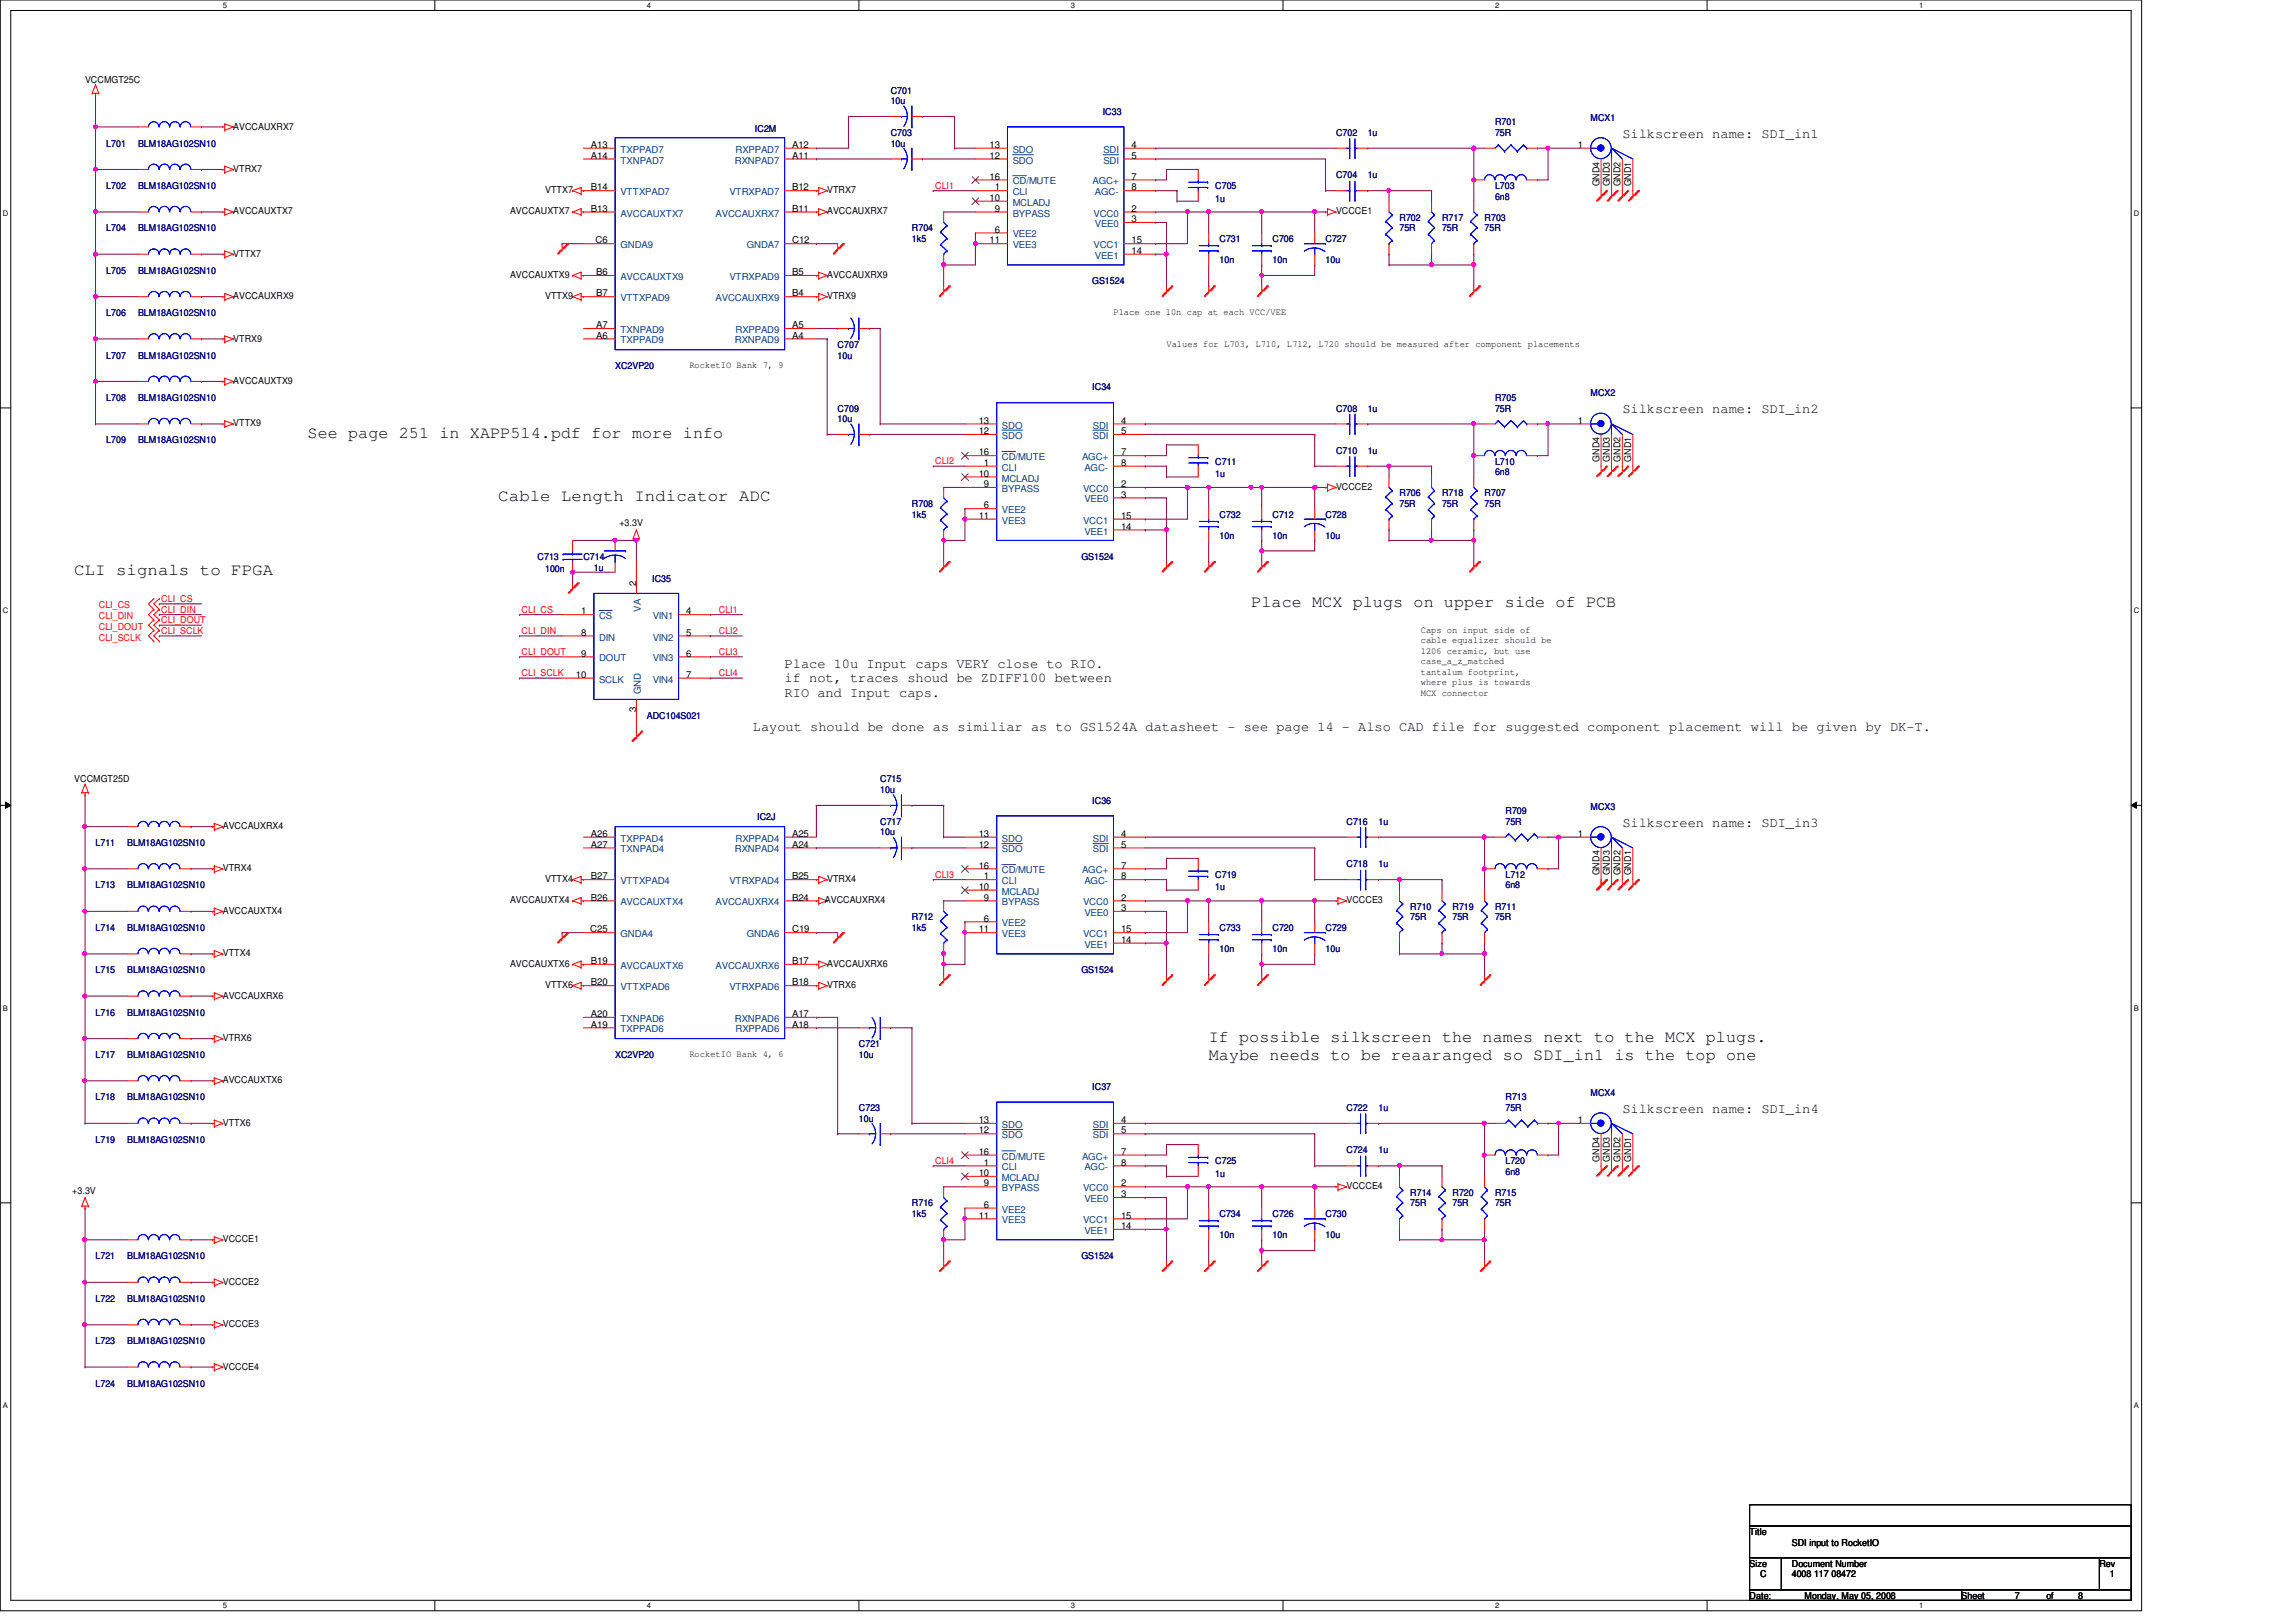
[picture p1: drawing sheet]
<svg xmlns="http://www.w3.org/2000/svg" width="297mm" height="210mm" viewBox="0 0 297 210" stroke-linecap="round" stroke-linejoin="round" font-family="sans-serif">
<defs><g id="words">
<g font-size="2.2">
<text x="39.8" y="56.6">See page 251 in XAPP514.pdf for more info</text>
<text x="64.5" y="64.9">Cable Length Indicator ADC</text>
<text x="9.6" y="74.5">CLI signals to FPGA</text>
<text x="161.9" y="78.6">Place MCX plugs on upper side of PCB</text>
<text x="156.4" y="134.8">If possible silkscreen the names next to the MCX plugs.</text>
<text x="156.4" y="137.2">Maybe needs to be reaaranged so SDI_in1 is the top one</text>
</g>
<g font-size="1.8">
<text x="209.9" y="17.8">Silkscreen name: SDI_in1</text>
<text x="209.9" y="53.5">Silkscreen name: SDI_in2</text>
<text x="101.5" y="86.4">Place 10u Input caps VERY close to RIO.</text>
<text x="101.5" y="88.3">if not, traces shoud be ZDIFF100 between</text>
<text x="97.4" y="94.7">Layout should be done as similiar as to GS1524A datasheet - see page 14 - Also CAD file for suggested component placement will be given by DK-T.</text>
<text x="101.5" y="90.2">RIO and Input caps.</text>
<text x="209.9" y="107">Silkscreen name: SDI_in3</text>
<text x="209.9" y="144">Silkscreen name: SDI_in4</text>
</g>
<g font-size="1.2">
<text x="11" y="10.7">VCCMGT25C</text>
<text x="30.2" y="16.8">AVCCAUXRX7</text>
<text x="30.2" y="22.3">VTRX7</text>
<text x="76.5" y="20.5">A14</text>
<text x="76.5" y="19.1">A13</text>
<text x="102.5" y="19.1">A12</text>
<text x="102.5" y="20.5">A11</text>
<text x="128" y="19.1">13</text>
<text x="128" y="20.5">12</text>
<text x="128" y="23.2">16</text>
<text x="146.4" y="19.1">4</text>
<text x="146.4" y="20.5">5</text>
<text x="146.4" y="23.2">7</text>
<text x="204.1" y="19.1">1</text>
<text x="30.2" y="27.7">AVCCAUXTX7</text>
<text x="66" y="27.7">AVCCAUXTX7</text>
<text x="70.5" y="25">VTTX7</text>
<text x="76.5" y="27.4">B13</text>
<text x="76.5" y="24.6">B14</text>
<text x="102.5" y="24.6">B12</text>
<text x="102.5" y="27.4">B11</text>
<text x="107" y="25">VTRX7</text>
<text x="107" y="27.7">AVCCAUXRX7</text>
<text x="128" y="26">10</text>
<text x="128.7" y="24.6">1</text>
<text x="128.7" y="27.4">9</text>
<text x="146.4" y="24.6">8</text>
<text x="146.4" y="27.4">2</text>
<text x="146.4" y="28.7">3</text>
<text x="172.8" y="27.7">VCCCE1</text>
<text x="206.9" y="24.1" transform="rotate(-90 206.9 24.1)">GND4</text>
<text x="208.3" y="24.1" transform="rotate(-90 208.3 24.1)">GND3</text>
<text x="209.6" y="24.1" transform="rotate(-90 209.6 24.1)">GND2</text>
<text x="211" y="24.1" transform="rotate(-90 211 24.1)">GND1</text>
<text x="30.2" y="33.2">VTTX7</text>
<text x="66" y="36">AVCCAUXTX9</text>
<text x="77" y="31.5">C6</text>
<text x="77.1" y="35.6">B6</text>
<text x="102.5" y="31.5">C12</text>
<text x="102.5" y="35.6">B5</text>
<text x="107" y="36">AVCCAUXRX9</text>
<text x="128" y="31.5">11</text>
<text x="128.7" y="30.1">6</text>
<text x="146.4" y="32.9">14</text>
<text x="146.4" y="31.5">15</text>
<text x="30.2" y="38.7">AVCCAUXRX9</text>
<text x="70.5" y="38.7">VTTX9</text>
<text x="77.1" y="38.4">B7</text>
<text x="102.5" y="38.4">B4</text>
<text x="107" y="38.7">VTRX9</text>
<text x="144.1" y="40.8">Place one 10n cap at each VCC/VEE</text>
<text x="30.2" y="44.2">VTRX9</text>
<text x="77.1" y="42.5">A7</text>
<text x="77.1" y="43.8">A6</text>
<text x="89.2" y="47.6">RocketIO Bank 7, 9</text>
<text x="102.5" y="42.5">A5</text>
<text x="102.5" y="43.8">A4</text>
<text x="150.9" y="44.9">Values for L703, L710, L712, L720 should be measured after component placements</text>
<text x="30.2" y="49.7">AVCCAUXTX9</text>
<text x="30.2" y="55.2">VTTX9</text>
<text x="126.6" y="54.8">13</text>
<text x="126.6" y="56.2">12</text>
<text x="126.6" y="58.9">16</text>
<text x="145" y="54.8">4</text>
<text x="145" y="56.2">5</text>
<text x="145" y="58.9">7</text>
<text x="204.1" y="54.8">1</text>
<text x="206.9" y="59.8" transform="rotate(-90 206.9 59.8)">GND4</text>
<text x="208.3" y="59.8" transform="rotate(-90 208.3 59.8)">GND3</text>
<text x="209.6" y="59.8" transform="rotate(-90 209.6 59.8)">GND2</text>
<text x="211" y="59.8" transform="rotate(-90 211 59.8)">GND1</text>
<text x="126.6" y="61.7">10</text>
<text x="127.3" y="60.3">1</text>
<text x="127.3" y="63">9</text>
<text x="127.3" y="65.8">6</text>
<text x="145" y="60.3">8</text>
<text x="145" y="63">2</text>
<text x="145" y="64.4">3</text>
<text x="172.8" y="63.4">VCCCE2</text>
<text x="80.1" y="68.1">+3.3V</text>
<text x="126.6" y="67.1">11</text>
<text x="145" y="68.5">14</text>
<text x="145" y="67.1">15</text>
<text x="82.3" y="75.8" transform="rotate(-90 82.3 75.8)">2</text>
<text x="75.2" y="79.5">1</text>
<text x="75.2" y="82.3">8</text>
<text x="88.8" y="79.5">4</text>
<text x="88.8" y="82.3">5</text>
<text x="183.8" y="81.9">Caps on input side of</text>
<text x="183.8" y="83.3">cable equalizer should be</text>
<text x="74.5" y="87.7">10</text>
<text x="75.2" y="85">9</text>
<text x="88.8" y="85">6</text>
<text x="88.8" y="87.7">7</text>
<text x="183.8" y="84.6">1206 ceramic, but use</text>
<text x="183.8" y="86">case_a_z_matched</text>
<text x="183.8" y="87.3">tantalum footprint,</text>
<text x="183.8" y="88.7">where plus is towards</text>
<text x="82.3" y="92.2" transform="rotate(-90 82.3 92.2)">3</text>
<text x="183.8" y="90">MCX connector</text>
<text x="9.6" y="101.3">VCCMGT25D</text>
<text x="28.8" y="107.3">AVCCAUXRX4</text>
<text x="28.8" y="112.8">VTRX4</text>
<text x="76.5" y="113.8">B27</text>
<text x="76.5" y="109.7">A27</text>
<text x="76.5" y="108.3">A26</text>
<text x="102.5" y="108.3">A25</text>
<text x="102.5" y="109.7">A24</text>
<text x="102.5" y="113.8">B25</text>
<text x="126.6" y="108.3">13</text>
<text x="126.6" y="109.7">12</text>
<text x="126.6" y="112.4">16</text>
<text x="127.3" y="113.8">1</text>
<text x="145" y="108.3">4</text>
<text x="145" y="109.7">5</text>
<text x="145" y="112.4">7</text>
<text x="145" y="113.8">8</text>
<text x="204.1" y="108.3">1</text>
<text x="206.9" y="113.3" transform="rotate(-90 206.9 113.3)">GND4</text>
<text x="208.3" y="113.3" transform="rotate(-90 208.3 113.3)">GND3</text>
<text x="209.6" y="113.3" transform="rotate(-90 209.6 113.3)">GND2</text>
<text x="211" y="113.3" transform="rotate(-90 211 113.3)">GND1</text>
<text x="28.8" y="118.3">AVCCAUXTX4</text>
<text x="66" y="116.9">AVCCAUXTX4</text>
<text x="70.5" y="114.1">VTTX4</text>
<text x="76.5" y="116.5">B26</text>
<text x="102.5" y="116.5">B24</text>
<text x="106.7" y="116.9">AVCCAUXRX4</text>
<text x="107" y="114.1">VTRX4</text>
<text x="126.6" y="115.1">10</text>
<text x="127.3" y="116.5">9</text>
<text x="127.3" y="119.3">6</text>
<text x="145" y="116.5">2</text>
<text x="145" y="117.9">3</text>
<text x="174.2" y="116.9">VCCCE3</text>
<text x="28.8" y="123.7">VTTX4</text>
<text x="66" y="125.1">AVCCAUXTX6</text>
<text x="76.4" y="120.6">C25</text>
<text x="76.5" y="124.8">B19</text>
<text x="102.5" y="120.6">C19</text>
<text x="102.5" y="124.8">B17</text>
<text x="107" y="125.1">AVCCAUXRX6</text>
<text x="126.6" y="120.6">11</text>
<text x="145" y="122">14</text>
<text x="145" y="120.6">15</text>
<text x="28.8" y="129.2">AVCCAUXRX6</text>
<text x="70.5" y="127.8">VTTX6</text>
<text x="76.5" y="127.5">B20</text>
<text x="76.5" y="131.6">A20</text>
<text x="102.5" y="131.6">A17</text>
<text x="102.5" y="127.5">B18</text>
<text x="107" y="127.8">VTRX6</text>
<text x="28.8" y="134.7">VTRX6</text>
<text x="76.5" y="133">A19</text>
<text x="89.2" y="136.8">RocketIO Bank 4, 6</text>
<text x="102.5" y="133">A18</text>
<text x="28.8" y="140.2">AVCCAUXTX6</text>
<text x="28.8" y="145.7">VTTX6</text>
<text x="126.6" y="145.3">13</text>
<text x="126.6" y="146.7">12</text>
<text x="126.6" y="149.4">16</text>
<text x="145" y="145.3">4</text>
<text x="145" y="146.7">5</text>
<text x="145" y="149.4">7</text>
<text x="204.1" y="145.3">1</text>
<text x="9.4" y="154.5">+3.3V</text>
<text x="126.6" y="152.2">10</text>
<text x="127.3" y="150.8">1</text>
<text x="127.3" y="153.5">9</text>
<text x="145" y="150.8">8</text>
<text x="145" y="153.5">2</text>
<text x="145" y="154.9">3</text>
<text x="174.2" y="153.9">VCCCE4</text>
<text x="206.9" y="150.3" transform="rotate(-90 206.9 150.3)">GND4</text>
<text x="208.3" y="150.3" transform="rotate(-90 208.3 150.3)">GND3</text>
<text x="209.6" y="150.3" transform="rotate(-90 209.6 150.3)">GND2</text>
<text x="211" y="150.3" transform="rotate(-90 211 150.3)">GND1</text>
<text x="28.8" y="160.8">VCCCE1</text>
<text x="126.6" y="157.7">11</text>
<text x="127.3" y="156.3">6</text>
<text x="145" y="159">14</text>
<text x="145" y="157.7">15</text>
<text x="28.8" y="166.3">VCCCE2</text>
<text x="28.8" y="171.7">VCCCE3</text>
<text x="28.8" y="177.2">VCCCE4</text>
<text x="226.4" y="198.6">Title</text>
<text x="226.4" y="202.7">Size</text>
<text x="231.8" y="202.7">Document Number</text>
<text x="231.8" y="200">SDI input to RocketIO</text>
<text x="271.6" y="202.7">Rev</text>
<text x="226.4" y="206.9">Date:</text>
<text x="227.7" y="204.1">C</text>
<text x="231.8" y="204.1">4008 117 08472</text>
<text x="233.5" y="206.9">Monday, May 05, 2008</text>
<text x="253.8" y="206.9">Sheet</text>
<text x="260.6" y="206.9">7</text>
<text x="264.7" y="206.9">of</text>
<text x="268.9" y="206.9">8</text>
<text x="273" y="204.1">1</text>
</g>
<g font-size="1.2" fill="#000080">
<text x="97.7" y="17">IC2M</text>
<text x="115.2" y="17.6">C703</text>
<text x="115.2" y="12.1">C701</text>
<text x="115.2" y="13.5">10u</text>
<text x="142.7" y="14.9">IC33</text>
<text x="172.8" y="17.6">C702</text>
<text x="176.9" y="17.6">1u</text>
<text x="193.4" y="16.2">R701</text>
<text x="193.4" y="17.6">75R</text>
<text x="205.8" y="15.7">MCX1</text>
<text x="13.8" y="19">L701</text>
<text x="17.9" y="19">BLM18AG102SN10</text>
<text x="115.2" y="19">10u</text>
<text x="172.8" y="23.1">C704</text>
<text x="176.9" y="23.1">1u</text>
<text x="13.8" y="24.4">L702</text>
<text x="13.8" y="29.9">L704</text>
<text x="17.9" y="24.4">BLM18AG102SN10</text>
<text x="17.9" y="29.9">BLM18AG102SN10</text>
<text x="118" y="29.9">R704</text>
<text x="157.2" y="24.4">C705</text>
<text x="157.2" y="26.1">1u</text>
<text x="181.1" y="28.6">R702</text>
<text x="181.1" y="29.9">75R</text>
<text x="186.6" y="28.6">R717</text>
<text x="186.6" y="29.9">75R</text>
<text x="192.1" y="28.6">R703</text>
<text x="192.1" y="29.9">75R</text>
<text x="193.4" y="24.4">L703</text>
<text x="193.4" y="25.8">6n8</text>
<text x="13.8" y="35.4">L705</text>
<text x="17.9" y="35.4">BLM18AG102SN10</text>
<text x="118" y="31.3">1k5</text>
<text x="157.8" y="31.3">C731</text>
<text x="157.8" y="34">10n</text>
<text x="164.6" y="31.3">C706</text>
<text x="164.6" y="34">10n</text>
<text x="171.5" y="31.3">C727</text>
<text x="171.5" y="34">10u</text>
<text x="13.8" y="40.9">L706</text>
<text x="17.9" y="40.9">BLM18AG102SN10</text>
<text x="141.3" y="36.8">GS1524</text>
<text x="13.8" y="46.4">L707</text>
<text x="17.9" y="46.4">BLM18AG102SN10</text>
<text x="79.6" y="47.8">XC2VP20</text>
<text x="108.4" y="45">C707</text>
<text x="108.4" y="46.4">10u</text>
<text x="13.8" y="51.9">L708</text>
<text x="17.9" y="51.9">BLM18AG102SN10</text>
<text x="108.4" y="53.3">C709</text>
<text x="141.3" y="50.5">IC34</text>
<text x="172.8" y="53.3">C708</text>
<text x="176.9" y="53.3">1u</text>
<text x="193.4" y="51.9">R705</text>
<text x="193.4" y="53.3">75R</text>
<text x="205.8" y="51.3">MCX2</text>
<text x="13.8" y="57.4">L709</text>
<text x="17.9" y="57.4">BLM18AG102SN10</text>
<text x="108.4" y="54.6">10u</text>
<text x="172.8" y="58.7">C710</text>
<text x="176.9" y="58.7">1u</text>
<text x="118" y="65.6">R708</text>
<text x="157.2" y="60.1">C711</text>
<text x="157.2" y="61.8">1u</text>
<text x="181.1" y="64.2">R706</text>
<text x="181.1" y="65.6">75R</text>
<text x="186.6" y="64.2">R718</text>
<text x="186.6" y="65.6">75R</text>
<text x="192.1" y="64.2">R707</text>
<text x="192.1" y="65.6">75R</text>
<text x="193.4" y="60.1">L710</text>
<text x="193.4" y="61.5">6n8</text>
<text x="118" y="67">1k5</text>
<text x="157.8" y="67">C732</text>
<text x="157.8" y="69.7">10n</text>
<text x="164.6" y="67">C712</text>
<text x="164.6" y="69.7">10n</text>
<text x="171.5" y="67">C728</text>
<text x="171.5" y="69.7">10u</text>
<text x="69.6" y="72.4">C713</text>
<text x="70.5" y="74.1">100n</text>
<text x="75.5" y="72.4">C714</text>
<text x="76.8" y="73.8">1u</text>
<text x="84.4" y="75.3">IC35</text>
<text x="139.9" y="72.4">GS1524</text>
<text x="83.7" y="93">ADC104S021</text>
<text x="113.9" y="101.3">C715</text>
<text x="98" y="106.2">IC2J</text>
<text x="113.9" y="102.6">10u</text>
<text x="113.9" y="106.7">C717</text>
<text x="141.3" y="104">IC36</text>
<text x="174.2" y="106.7">C716</text>
<text x="178.3" y="106.7">1u</text>
<text x="194.8" y="105.4">R709</text>
<text x="194.8" y="106.7">75R</text>
<text x="205.8" y="104.8">MCX3</text>
<text x="12.4" y="109.5">L711</text>
<text x="16.5" y="109.5">BLM18AG102SN10</text>
<text x="113.9" y="108.1">10u</text>
<text x="157.2" y="113.6">C719</text>
<text x="174.2" y="112.2">C718</text>
<text x="178.3" y="112.2">1u</text>
<text x="194.8" y="113.6">L712</text>
<text x="12.4" y="115">L713</text>
<text x="16.5" y="115">BLM18AG102SN10</text>
<text x="118" y="119.1">R712</text>
<text x="157.2" y="115.2">1u</text>
<text x="182.5" y="117.7">R710</text>
<text x="182.5" y="119.1">75R</text>
<text x="187.9" y="117.7">R719</text>
<text x="187.9" y="119.1">75R</text>
<text x="193.4" y="117.7">R711</text>
<text x="193.4" y="119.1">75R</text>
<text x="194.8" y="115">6n8</text>
<text x="12.4" y="125.9">L715</text>
<text x="12.4" y="120.4">L714</text>
<text x="16.5" y="125.9">BLM18AG102SN10</text>
<text x="16.5" y="120.4">BLM18AG102SN10</text>
<text x="118" y="120.4">1k5</text>
<text x="139.9" y="125.9">GS1524</text>
<text x="157.8" y="120.4">C733</text>
<text x="157.8" y="123.2">10n</text>
<text x="164.6" y="120.4">C720</text>
<text x="164.6" y="123.2">10n</text>
<text x="171.5" y="120.4">C729</text>
<text x="171.5" y="123.2">10u</text>
<text x="12.4" y="131.4">L716</text>
<text x="16.5" y="131.4">BLM18AG102SN10</text>
<text x="12.4" y="136.9">L717</text>
<text x="16.5" y="136.9">BLM18AG102SN10</text>
<text x="79.6" y="136.9">XC2VP20</text>
<text x="111.1" y="135.6">C721</text>
<text x="111.1" y="136.9">10u</text>
<text x="12.4" y="142.4">L718</text>
<text x="16.5" y="142.4">BLM18AG102SN10</text>
<text x="111.1" y="143.8">C723</text>
<text x="141.3" y="141">IC37</text>
<text x="174.2" y="143.8">C722</text>
<text x="178.3" y="143.8">1u</text>
<text x="194.8" y="142.4">R713</text>
<text x="194.8" y="143.8">75R</text>
<text x="205.8" y="141.9">MCX4</text>
<text x="12.4" y="147.9">L719</text>
<text x="16.5" y="147.9">BLM18AG102SN10</text>
<text x="111.1" y="145.2">10u</text>
<text x="174.2" y="149.3">C724</text>
<text x="178.3" y="149.3">1u</text>
<text x="157.2" y="150.6">C725</text>
<text x="157.2" y="152.3">1u</text>
<text x="182.5" y="154.7">R714</text>
<text x="187.9" y="154.7">R720</text>
<text x="193.4" y="154.7">R715</text>
<text x="194.8" y="150.6">L720</text>
<text x="194.8" y="152">6n8</text>
<text x="118" y="156.1">R716</text>
<text x="118" y="157.5">1k5</text>
<text x="157.8" y="157.5">C734</text>
<text x="157.8" y="160.2">10n</text>
<text x="164.6" y="157.5">C726</text>
<text x="164.6" y="160.2">10n</text>
<text x="171.5" y="157.5">C730</text>
<text x="171.5" y="160.2">10u</text>
<text x="182.5" y="156.1">75R</text>
<text x="187.9" y="156.1">75R</text>
<text x="193.4" y="156.1">75R</text>
<text x="12.4" y="163">L721</text>
<text x="16.5" y="163">BLM18AG102SN10</text>
<text x="139.9" y="163">GS1524</text>
<text x="12.4" y="168.4">L722</text>
<text x="12.4" y="173.9">L723</text>
<text x="16.5" y="168.4">BLM18AG102SN10</text>
<text x="16.5" y="173.9">BLM18AG102SN10</text>
<text x="12.4" y="179.5">L724</text>
<text x="16.5" y="179.5">BLM18AG102SN10</text>
</g>
<g font-size="1.2" fill="#004080">
<text x="80.3" y="21.2">TXNPAD7</text>
<text x="80.3" y="19.8">TXPPAD7</text>
<text x="95.1" y="21.2">RXNPAD7</text>
<text x="95.2" y="19.8">RXPPAD7</text>
<text x="131" y="19.8">SDO</text>
<text x="131" y="21.2">SDO</text>
<text x="131" y="23.9">CD/MUTE</text>
<text x="141.3" y="23.9">AGC+</text>
<text x="142.7" y="19.8">SDI</text>
<text x="142.7" y="21.2">SDI</text>
<text x="80.3" y="28">AVCCAUXTX7</text>
<text x="80.3" y="25.3">VTTXPAD7</text>
<text x="92.6" y="28">AVCCAUXRX7</text>
<text x="94.4" y="25.3">VTRXPAD7</text>
<text x="131" y="25.3">CLI</text>
<text x="131" y="26.6">MCLADJ</text>
<text x="131" y="28">BYPASS</text>
<text x="141.5" y="28">VCC0</text>
<text x="141.6" y="25.3">AGC-</text>
<text x="141.6" y="29.4">VEE0</text>
<text x="80.3" y="32.1">GNDA9</text>
<text x="96.6" y="32.1">GNDA7</text>
<text x="131" y="30.7">VEE2</text>
<text x="131" y="32.1">VEE3</text>
<text x="141.5" y="32.1">VCC1</text>
<text x="141.6" y="33.5">VEE1</text>
<text x="80.3" y="36.2">AVCCAUXTX9</text>
<text x="80.3" y="39">VTTXPAD9</text>
<text x="92.6" y="39">AVCCAUXRX9</text>
<text x="94.4" y="36.2">VTRXPAD9</text>
<text x="80.3" y="43.1">TXNPAD9</text>
<text x="80.3" y="44.4">TXPPAD9</text>
<text x="95.1" y="44.4">RXNPAD9</text>
<text x="95.2" y="43.1">RXPPAD9</text>
<text x="129.6" y="55.5">SDO</text>
<text x="129.6" y="56.8">SDO</text>
<text x="129.6" y="59.6">CD/MUTE</text>
<text x="140" y="59.6">AGC+</text>
<text x="141.4" y="55.5">SDI</text>
<text x="141.4" y="56.8">SDI</text>
<text x="129.6" y="60.9">CLI</text>
<text x="129.6" y="62.3">MCLADJ</text>
<text x="129.6" y="63.7">BYPASS</text>
<text x="140.1" y="63.7">VCC0</text>
<text x="140.3" y="60.9">AGC-</text>
<text x="140.3" y="65">VEE0</text>
<text x="129.6" y="66.4">VEE2</text>
<text x="129.6" y="67.8">VEE3</text>
<text x="140.1" y="67.8">VCC1</text>
<text x="140.3" y="69.2">VEE1</text>
<text x="77.5" y="80.1">CS</text>
<text x="77.5" y="82.9">DIN</text>
<text x="82.9" y="79.2" transform="rotate(-90 82.9 79.2)">VA</text>
<text x="84.5" y="80.1">VIN1</text>
<text x="84.5" y="82.9">VIN2</text>
<text x="77.5" y="88.3">SCLK</text>
<text x="77.5" y="85.6">DOUT</text>
<text x="82.9" y="89.8" transform="rotate(-90 82.9 89.8)">GND</text>
<text x="84.5" y="85.6">VIN3</text>
<text x="84.5" y="88.3">VIN4</text>
<text x="80.3" y="110.3">TXNPAD4</text>
<text x="80.3" y="108.9">TXPPAD4</text>
<text x="95.1" y="110.3">RXNPAD4</text>
<text x="95.2" y="108.9">RXPPAD4</text>
<text x="129.6" y="108.9">SDO</text>
<text x="129.6" y="110.3">SDO</text>
<text x="129.6" y="113">CD/MUTE</text>
<text x="140" y="113">AGC+</text>
<text x="141.4" y="108.9">SDI</text>
<text x="141.4" y="110.3">SDI</text>
<text x="80.3" y="117.2">AVCCAUXTX4</text>
<text x="80.3" y="114.4">VTTXPAD4</text>
<text x="92.6" y="117.2">AVCCAUXRX4</text>
<text x="94.4" y="114.4">VTRXPAD4</text>
<text x="129.6" y="114.4">CLI</text>
<text x="129.6" y="115.8">MCLADJ</text>
<text x="129.6" y="117.2">BYPASS</text>
<text x="129.6" y="119.9">VEE2</text>
<text x="140.1" y="117.2">VCC0</text>
<text x="140.3" y="114.4">AGC-</text>
<text x="140.3" y="118.5">VEE0</text>
<text x="80.3" y="121.3">GNDA4</text>
<text x="80.3" y="125.4">AVCCAUXTX6</text>
<text x="92.6" y="125.4">AVCCAUXRX6</text>
<text x="96.6" y="121.3">GNDA6</text>
<text x="129.6" y="121.3">VEE3</text>
<text x="140.1" y="121.3">VCC1</text>
<text x="140.3" y="122.6">VEE1</text>
<text x="80.3" y="128.1">VTTXPAD6</text>
<text x="94.4" y="128.1">VTRXPAD6</text>
<text x="80.3" y="132.2">TXNPAD6</text>
<text x="80.3" y="133.6">TXPPAD6</text>
<text x="95.1" y="132.2">RXNPAD6</text>
<text x="95.2" y="133.6">RXPPAD6</text>
<text x="129.6" y="146">SDO</text>
<text x="129.6" y="147.3">SDO</text>
<text x="141.4" y="146">SDI</text>
<text x="141.4" y="147.3">SDI</text>
<text x="129.6" y="150.1">CD/MUTE</text>
<text x="129.6" y="151.5">CLI</text>
<text x="129.6" y="152.8">MCLADJ</text>
<text x="129.6" y="154.2">BYPASS</text>
<text x="140" y="150.1">AGC+</text>
<text x="140.1" y="154.2">VCC0</text>
<text x="140.3" y="151.5">AGC-</text>
<text x="140.3" y="155.6">VEE0</text>
<text x="129.6" y="156.9">VEE2</text>
<text x="129.6" y="158.3">VEE3</text>
<text x="140.1" y="158.3">VCC1</text>
<text x="140.3" y="159.7">VEE1</text>
</g>
<g font-size="1.2" fill="#f00">
<text x="121" y="24.4">CLI1</text>
<text x="121" y="60.1">CLI2</text>
<text x="20.9" y="77.9">CLI_CS</text>
<text x="12.8" y="78.7">CLI_CS</text>
<text x="12.8" y="81.5">CLI_DOUT</text>
<text x="12.8" y="82.9">CLI_SCLK</text>
<text x="12.8" y="80.1">CLI_DIN</text>
<text x="20.9" y="79.3">CLI_DIN</text>
<text x="20.9" y="80.6">CLI_DOUT</text>
<text x="20.9" y="82">CLI_SCLK</text>
<text x="67.5" y="79.3">CLI_CS</text>
<text x="67.5" y="82">CLI_DIN</text>
<text x="93" y="79.3">CLI1</text>
<text x="93" y="82">CLI2</text>
<text x="67.5" y="84.8">CLI_DOUT</text>
<text x="67.5" y="87.5">CLI_SCLK</text>
<text x="93" y="84.8">CLI3</text>
<text x="93" y="87.5">CLI4</text>
<text x="121" y="113.6">CLI3</text>
<text x="121" y="150.6">CLI4</text>
</g>
<g font-size="1">
<text x="28.8" y="1">5</text>
<text x="83.7" y="1">4</text>
<text x="138.6" y="1">3</text>
<text x="193.4" y="1">2</text>
<text x="248.3" y="1">1</text>
<text x=".4" y="27.9">D</text>
<text x="276.1" y="27.9">D</text>
<text x=".4" y="79.4">C</text>
<text x="276.1" y="79.4">C</text>
<text x=".4" y="130.8">B</text>
<text x="276.1" y="130.8">B</text>
<text x=".4" y="182.2">A</text>
<text x="276.1" y="182.2">A</text>
<text x="28.8" y="208.1">5</text>
<text x="83.7" y="208.1">4</text>
<text x="138.6" y="208.1">3</text>
<text x="193.4" y="208.1">2</text>
<text x="248.3" y="208.1">1</text>
</g>
</g></defs>
<path d="M0 0h277.1v208.4h-277.1zM1.4 1.4h274.3v205.7h-274.3z" fill="none" stroke="#000" stroke-width=".13"/>
<g fill="#fff">
<path d="M28.8 .1h.6v1.1h-.6z"/>
<path d="M28.8 207.2h.6v1.1h-.6z"/>
</g>
<path d="M56.3 0v1.4M56.3 207.1v1.3" fill="none" stroke="#000" stroke-width=".13"/>
<g fill="#fff">
<path d="M83.7 .1h.5v1.1h-.5z"/>
<path d="M83.7 207.2h.5v1.1h-.5z"/>
</g>
<path d="M111.1 0v1.4M111.1 207.1v1.3" fill="none" stroke="#000" stroke-width=".13"/>
<g fill="#fff">
<path d="M138.6 .1h.5v1.1h-.5z"/>
<path d="M138.6 207.2h.5v1.1h-.5z"/>
</g>
<path d="M166 0v1.4M166 207.1v1.3" fill="none" stroke="#000" stroke-width=".13"/>
<g fill="#fff">
<path d="M193.4 .1h.6v1.1h-.6z"/>
<path d="M193.4 207.2h.6v1.1h-.6z"/>
</g>
<path d="M220.8 0v1.4M220.8 207.1v1.3" fill="none" stroke="#000" stroke-width=".13"/>
<g fill="#fff">
<path d="M248.3 .1h.5v1.1h-.5z"/>
<path d="M248.3 207.2h.5v1.1h-.5z"/>
<path d="M.4 27.1h.7v1.1h-.7z"/>
<path d="M276.1 27.1h.7v1.1h-.7z"/>
<path d="M.4 78.5h.7v1.1h-.7z"/>
<path d="M276.1 78.5h.7v1.1h-.7z"/>
</g>
<path d="M0 52.8h1.4M275.7 52.8h1.4" fill="none" stroke="#000" stroke-width=".13"/>
<g fill="#fff">
<path d="M.4 129.9h.6v1.1h-.6z"/>
<path d="M276.1 129.9h.6v1.1h-.6z"/>
</g>
<path d="M0 104.2h1.4M.7 103.8l.7 .4-.7 .4zM275.7 104.2l.7-.4v.8zM275.7 104.2h1.4" fill="none" stroke="#000" stroke-width=".13"/>
<path d="M.7 103.8l.7 .4-.7 .4zM275.7 104.2l.7-.4v.8z" fill="#000"/>
<g fill="#fff">
<path d="M.4 181.4h.6v1.1h-.6z"/>
<path d="M276.1 181.4h.6v1.1h-.6z"/>
</g>
<path d="M0 155.7h1.4M275.7 155.7h1.4" fill="none" stroke="#000" stroke-width=".13"/>
<path d="M126.2 31.5h.1M126.2 31.5v2.8" fill="none" stroke="#800040" stroke-width=".13"/>
<circle cx="126.2" cy="31.5" r=".26" fill="#f0f"/>
<circle cx="126.2" cy="31.5" r=".26" fill="none" stroke="#f0f" stroke-width=".13"/>
<path d="M149.5 28.8h.1M149.5 28.8h1.4M150.9 32.9h.1M150.9 32.9v4.1" fill="none" stroke="#800040" stroke-width=".13"/>
<circle cx="150.9" cy="32.9" r=".26" fill="#f0f"/>
<circle cx="150.9" cy="32.9" r=".26" fill="none" stroke="#f0f" stroke-width=".13"/>
<g fill="none" stroke="#800040" stroke-width=".13">
<path d="M109.8 15.1h.1M109.8 15.1v4.1M109.8 15.1h5.4M119.3 15.1h.1M119.3 15.1h4.2M123.5 15.1h.1M123.5 19.2h.1M123.5 15.1v4.1M123.5 19.2h2.7M119.3 20.6h.1M119.3 20.6h6.9M149.5 32.9h.1"/>
<path d="M149.5 31.5h.1M149.5 32.9h1.4M153.6 27.4h.1M153.6 27.4v4.1h-4.1M156.4 27.4h.1M156.4 27.4h6.8"/>
</g>
<circle cx="156.4" cy="27.4" r=".26" fill="#f0f"/>
<circle cx="156.4" cy="27.4" r=".26" fill="none" stroke="#f0f" stroke-width=".13"/>
<g fill="none" stroke="#800040" stroke-width=".13">
<path d="M149.5 19.2h.1M149.5 19.2h23.3M149.5 24.7h.1M149.5 23.3h.1M149.5 24.7h2.8M150.9 21.9h.1M150.9 21.9h4.1M150.9 21.9v1.4h-1.4M152.3 24.7h.1M152.3 26h.1M152.3 24.7v1.3M152.3 26h2.7"/>
<path d="M179.7 24.7h.1M179.7 24.7h5.5M179.7 24.7v1.3"/>
</g>
<path d="M179.5 24.4h.2l.2 .1-.1 .3-.1 .1-.2-.1z" fill-rule="evenodd" fill="#f0f"/>
<path d="M179.5 24.4h.2l.2 .1-.1 .3-.1 .1-.2-.1z" fill="none" stroke="#f0f" stroke-width=".13"/>
<path d="M185.2 34.3h.1M185.2 34.3h5.5" fill="none" stroke="#800040" stroke-width=".13"/>
<circle cx="185.2" cy="34.2" r=".26" fill="#f0f"/>
<circle cx="185.2" cy="34.2" r=".26" fill="none" stroke="#f0f" stroke-width=".13"/>
<path d="M179.7 32.9h.1M179.7 32.9v1.4M190.7 34.3h.1M190.7 34.3v2.7" fill="none" stroke="#800040" stroke-width=".13"/>
<circle cx="190.7" cy="34.2" r=".26" fill="#f0f"/>
<circle cx="190.7" cy="34.2" r=".26" fill="none" stroke="#f0f" stroke-width=".13"/>
<path d="M190.7 23.3h.1M190.7 23.3v2.7" fill="none" stroke="#800040" stroke-width=".13"/>
<circle cx="190.7" cy="23.3" r=".26" fill="#f0f"/>
<circle cx="190.7" cy="23.3" r=".26" fill="none" stroke="#f0f" stroke-width=".13"/>
<path d="M190.7 19.2h.1M190.7 19.2h1.4" fill="none" stroke="#800040" stroke-width=".13"/>
<circle cx="190.7" cy="19.2" r=".26" fill="#f0f"/>
<circle cx="190.7" cy="19.2" r=".26" fill="none" stroke="#f0f" stroke-width=".13"/>
<path d="M190.7 19.2h.1M190.7 19.2v4.1" fill="none" stroke="#800040" stroke-width=".13"/>
<circle cx="190.7" cy="19.2" r=".26" fill="#f0f"/>
<circle cx="190.7" cy="19.2" r=".26" fill="none" stroke="#f0f" stroke-width=".13"/>
<path d="M200.3 19.2h.1M200.3 19.2v4.1h-1.4M200.3 19.2h4.1M198.9 23.3h.1" fill="none" stroke="#800040" stroke-width=".13"/>
<path d="M200.1 19l.1-.1 .2 .1v.4h-.2h-.1z" fill-rule="evenodd" fill="#f0f"/>
<path d="M200.1 19l.1-.1 .2 .1v.4h-.2h-.1z" fill="none" stroke="#f0f" stroke-width=".13"/>
<path d="M122.1 27.4h.1M122.1 34.3h.1M122.1 27.4h4.1M122.1 34.3h4.1" fill="none" stroke="#800040" stroke-width=".13"/>
<circle cx="122.1" cy="34.2" r=".26" fill="#f0f"/>
<circle cx="122.1" cy="34.2" r=".26" fill="none" stroke="#f0f" stroke-width=".13"/>
<path d="M122.1 34.3h.1M122.1 34.3v2.7M107 56.2h.1M107 56.2h1.4M150.9 57.6h.1M150.9 57.6v1.4M185.2 69.9h.1M185.2 69.9h5.5" fill="none" stroke="#800040" stroke-width=".13"/>
<circle cx="185.2" cy="69.9" r=".25" fill="#f0f"/>
<circle cx="185.2" cy="69.9" r=".25" fill="none" stroke="#f0f" stroke-width=".13"/>
<path d="M112.5 42.5h.1M112.5 42.5h1.4M113.9 42.5h.1M113.9 42.5v12.4M148.2 59h.1M148.2 59h2.7M179.7 68.6h.1M179.7 68.6v1.3M190.7 69.9h.1M190.7 69.9v2.8" fill="none" stroke="#800040" stroke-width=".13"/>
<circle cx="190.7" cy="69.9" r=".25" fill="#f0f"/>
<circle cx="190.7" cy="69.9" r=".25" fill="none" stroke="#f0f" stroke-width=".13"/>
<path d="M113.9 54.9h.1M113.9 54.9h10.9M124.8 67.2h.1M124.8 67.2v2.7" fill="none" stroke="#800040" stroke-width=".13"/>
<path d="M124.6 67l.2-.1 .2 .1v.4h-.2h-.2z" fill-rule="evenodd" fill="#f0f"/>
<path d="M124.6 67l.2-.1 .2 .1v.4h-.2h-.2z" fill="none" stroke="#f0f" stroke-width=".13"/>
<path d="M190.7 59h.1M190.7 59v2.7" fill="none" stroke="#800040" stroke-width=".13"/>
<circle cx="190.7" cy="58.9" r=".26" fill="#f0f"/>
<circle cx="190.7" cy="58.9" r=".26" fill="none" stroke="#f0f" stroke-width=".13"/>
<path d="M148.2 54.9h.1M148.2 54.9h24.6M190.7 54.9h.1M190.7 54.9h1.4M122.1 69.9h.1M122.1 69.9h2.7M148.2 67.2h.1M148.2 64.4h.1M148.2 67.2h5.4M148.2 64.4h2.7" fill="none" stroke="#800040" stroke-width=".13"/>
<circle cx="122.1" cy="69.9" r=".25" fill="#f0f"/>
<circle cx="122.1" cy="69.9" r=".25" fill="none" stroke="#f0f" stroke-width=".13"/>
<path d="M122.1 69.9h.1M122.1 69.9v2.8M150.9 68.6h.1M150.9 68.6v4.1" fill="none" stroke="#800040" stroke-width=".13"/>
<circle cx="150.9" cy="68.5" r=".26" fill="#f0f"/>
<circle cx="150.9" cy="68.5" r=".26" fill="none" stroke="#f0f" stroke-width=".13"/>
<path d="M163.2 63.1h.1M163.2 63.1h6.9" fill="none" stroke="#800040" stroke-width=".13"/>
<circle cx="170.1" cy="63" r=".25" fill="#f0f"/>
<circle cx="170.1" cy="63" r=".25" fill="none" stroke="#f0f" stroke-width=".13"/>
<circle cx="163.2" cy="63" r=".25" fill="#f0f"/>
<circle cx="163.2" cy="63" r=".25" fill="none" stroke="#f0f" stroke-width=".13"/>
<path d="M190.7 54.9h.1M190.7 54.9v4.1" fill="none" stroke="#800040" stroke-width=".13"/>
<circle cx="190.7" cy="54.8" r=".26" fill="#f0f"/>
<circle cx="190.7" cy="54.8" r=".26" fill="none" stroke="#f0f" stroke-width=".13"/>
<path d="M198.9 59h.1M200.3 54.9h.1M200.3 54.9v4.1h-1.4M200.3 54.9h4.1M148.2 60.3h.1M148.2 68.6h.1M148.2 60.3h2.7M148.2 68.6h2.7M150.9 60.3h.1M150.9 60.3v1.4" fill="none" stroke="#800040" stroke-width=".13"/>
<path d="M200.1 54.6h.1l.2 .1v.3l-.2 .1-.1-.1z" fill-rule="evenodd" fill="#f0f"/>
<path d="M200.1 54.6h.1l.2 .1v.3l-.2 .1-.1-.1z" fill="none" stroke="#f0f" stroke-width=".13"/>
<path d="M150.9 57.6h.1M150.9 57.6h4.1M150.9 61.7h.1M150.9 61.7h4.1M176.9 60.3h.1M176.9 60.3h2.8M179.7 60.3h.1M179.7 60.3v1.4" fill="none" stroke="#800040" stroke-width=".13"/>
<path d="M179.5 60.1h.2l.2 .1-.1 .3-.1 .1-.2-.1z" fill-rule="evenodd" fill="#f0f"/>
<path d="M179.5 60.1h.2l.2 .1-.1 .3-.1 .1-.2-.1z" fill="none" stroke="#f0f" stroke-width=".13"/>
<path d="M122.1 63.1h.1M122.1 63.1h2.7M150.9 111.1h.1M150.9 111.1v1.3M186.6 123.4h.1M186.6 123.4h5.5" fill="none" stroke="#800040" stroke-width=".13"/>
<path d="M186.4 123.2l.1-.1 .2 .2v.3l-.2 .1-.1-.1z" fill-rule="evenodd" fill="#f0f"/>
<path d="M186.4 123.2l.1-.1 .2 .2v.3l-.2 .1-.1-.1z" fill="none" stroke="#f0f" stroke-width=".13"/>
<path d="M118 104.2h.1M118 104.2h4.1M122.1 104.2h.1M122.1 104.2v4.1M148.2 112.4h.1M148.2 112.4h2.7M181.1 122h.1M181.1 122v1.4M192.1 123.4h.1M192.1 123.4v2.8" fill="none" stroke="#800040" stroke-width=".13"/>
<circle cx="192" cy="123.4" r=".26" fill="#f0f"/>
<circle cx="192" cy="123.4" r=".26" fill="none" stroke="#f0f" stroke-width=".13"/>
<path d="M118 109.7h.1M118 109.7h6.8M122.1 108.3h.1M122.1 108.3h2.7M124.8 120.7h.1M124.8 120.7v4.1" fill="none" stroke="#800040" stroke-width=".13"/>
<path d="M124.6 120.5l.2-.1 .2 .1v.3l-.2 .1-.2-.1z" fill-rule="evenodd" fill="#f0f"/>
<path d="M124.6 120.5l.2-.1 .2 .1v.3l-.2 .1-.2-.1z" fill="none" stroke="#f0f" stroke-width=".13"/>
<path d="M192.1 112.4h.1M192.1 112.4v2.8" fill="none" stroke="#800040" stroke-width=".13"/>
<circle cx="192" cy="112.4" r=".26" fill="#f0f"/>
<circle cx="192" cy="112.4" r=".26" fill="none" stroke="#f0f" stroke-width=".13"/>
<path d="M148.2 108.3h.1M148.2 108.3h26M192.1 108.3h.1M192.1 108.3h1.3" fill="none" stroke="#800040" stroke-width=".13"/>
<circle cx="192" cy="108.3" r=".26" fill="#f0f"/>
<circle cx="192" cy="108.3" r=".26" fill="none" stroke="#f0f" stroke-width=".13"/>
<path d="M148.2 117.9h.1M148.2 117.9h2.7M122.1 124.8h.1M122.1 124.8h2.7M148.2 120.7h.1M148.2 120.7h5.4" fill="none" stroke="#800040" stroke-width=".13"/>
<circle cx="122.1" cy="124.8" r=".25" fill="#f0f"/>
<circle cx="122.1" cy="124.8" r=".25" fill="none" stroke="#f0f" stroke-width=".13"/>
<path d="M153.6 116.6h.1M153.6 116.6v4.1M122.1 124.8h.1M122.1 124.8v1.4M150.9 122h.1M150.9 122v4.2" fill="none" stroke="#800040" stroke-width=".13"/>
<circle cx="150.9" cy="122" r=".26" fill="#f0f"/>
<circle cx="150.9" cy="122" r=".26" fill="none" stroke="#f0f" stroke-width=".13"/>
<path d="M192.1 108.3h.1M192.1 108.3v4.1" fill="none" stroke="#800040" stroke-width=".13"/>
<circle cx="192" cy="108.3" r=".26" fill="#f0f"/>
<circle cx="192" cy="108.3" r=".26" fill="none" stroke="#f0f" stroke-width=".13"/>
<path d="M148.2 113.8h.1M148.2 113.8h2.7M150.9 113.8h.1M150.9 113.8v1.4M200.3 112.4h.1M201.6 108.3h.1M201.6 108.3v4.1h-1.3M201.6 108.3h2.8M148.2 122h.1M148.2 122h2.7" fill="none" stroke="#800040" stroke-width=".13"/>
<circle cx="201.6" cy="108.3" r=".26" fill="#f0f"/>
<circle cx="201.6" cy="108.3" r=".26" fill="none" stroke="#f0f" stroke-width=".13"/>
<path d="M150.9 115.2h.1M150.9 111.1h.1M150.9 115.2h4.1M150.9 111.1h4.1M181.1 113.8h.1M181.1 113.8h5.5M181.1 113.8v1.4" fill="none" stroke="#800040" stroke-width=".13"/>
<circle cx="181.1" cy="113.8" r=".26" fill="#f0f"/>
<circle cx="181.1" cy="113.8" r=".26" fill="none" stroke="#f0f" stroke-width=".13"/>
<path d="M122.1 116.6h.1M122.1 116.6h2.7M108.4 146.7h.1M108.4 146.7h2.7M150.9 148.1h.1M150.9 148.1v1.4M186.6 160.4h.1M186.6 160.4h5.5" fill="none" stroke="#800040" stroke-width=".13"/>
<path d="M186.4 160.3l.1-.1 .2 .1v.3l-.2 .1-.1-.1z" fill-rule="evenodd" fill="#f0f"/>
<path d="M186.4 160.3l.1-.1 .2 .1v.3l-.2 .1-.1-.1z" fill="none" stroke="#f0f" stroke-width=".13"/>
<path d="M118 133h.1M118 133v12.4M148.2 149.5h.1M148.2 149.5h2.7M181.1 159.1h.1M181.1 159.1v1.3M192.1 160.4h.1M192.1 160.4v2.8" fill="none" stroke="#800040" stroke-width=".13"/>
<circle cx="192" cy="160.4" r=".26" fill="#f0f"/>
<circle cx="192" cy="160.4" r=".26" fill="none" stroke="#f0f" stroke-width=".13"/>
<path d="M118 145.4h.1M118 145.4h6.8M124.8 157.7h.1M124.8 157.7v2.7" fill="none" stroke="#800040" stroke-width=".13"/>
<path d="M124.6 157.5l.2-.1 .2 .2v.3h-.2h-.2z" fill-rule="evenodd" fill="#f0f"/>
<path d="M124.6 157.5l.2-.1 .2 .2v.3h-.2h-.2z" fill="none" stroke="#f0f" stroke-width=".13"/>
<path d="M192.1 149.5h.1M192.1 149.5v2.7" fill="none" stroke="#800040" stroke-width=".13"/>
<circle cx="192" cy="149.5" r=".26" fill="#f0f"/>
<circle cx="192" cy="149.5" r=".26" fill="none" stroke="#f0f" stroke-width=".13"/>
<path d="M148.2 145.4h.1M148.2 145.4h26M192.1 145.4h.1M192.1 145.4h1.3" fill="none" stroke="#800040" stroke-width=".13"/>
<circle cx="192" cy="145.3" r=".25" fill="#f0f"/>
<circle cx="192" cy="145.3" r=".25" fill="none" stroke="#f0f" stroke-width=".13"/>
<path d="M148.2 157.7h.1M148.2 155h.1M148.2 157.7h5.4M148.2 155h2.7M122.1 160.4h.1M122.1 160.4h2.7" fill="none" stroke="#800040" stroke-width=".13"/>
<circle cx="122.1" cy="160.4" r=".26" fill="#f0f"/>
<circle cx="122.1" cy="160.4" r=".26" fill="none" stroke="#f0f" stroke-width=".13"/>
<path d="M153.6 153.6h.1M153.6 153.6v4.1M122.1 160.4h.1M122.1 160.4v2.8" fill="none" stroke="#800040" stroke-width=".13"/>
<circle cx="153.6" cy="153.6" r=".26" fill="#f0f"/>
<circle cx="153.6" cy="153.6" r=".26" fill="none" stroke="#f0f" stroke-width=".13"/>
<path d="M150.9 159.1h.1M150.9 159.1v4.1" fill="none" stroke="#800040" stroke-width=".13"/>
<circle cx="150.9" cy="159.1" r=".25" fill="#f0f"/>
<circle cx="150.9" cy="159.1" r=".25" fill="none" stroke="#f0f" stroke-width=".13"/>
<path d="M170.1 153.6h.1M170.1 153.6h2.7" fill="none" stroke="#800040" stroke-width=".13"/>
<circle cx="170.1" cy="153.6" r=".26" fill="#f0f"/>
<circle cx="170.1" cy="153.6" r=".26" fill="none" stroke="#f0f" stroke-width=".13"/>
<path d="M192.1 145.4h.1M192.1 145.4v4.1" fill="none" stroke="#800040" stroke-width=".13"/>
<circle cx="192" cy="145.3" r=".25" fill="#f0f"/>
<circle cx="192" cy="145.3" r=".25" fill="none" stroke="#f0f" stroke-width=".13"/>
<g fill="none" stroke="#800040" stroke-width=".13">
<path d="M148.2 150.9h.1M148.2 159.1h.1M148.2 150.9h2.7M148.2 159.1h2.7M150.9 150.9h.1M150.9 152.2h.1M150.9 148.1h.1M150.9 150.9v1.3M150.9 152.2h4.1M150.9 148.1h4.1M178.3 150.9h.1M178.3 150.9h2.8"/>
<path d="M181.1 150.9h.1M181.1 150.9v1.3M200.3 149.5h.1M201.6 145.4h.1M201.6 145.4v4.1h-1.3"/>
</g>
<circle cx="181.1" cy="150.8" r=".26" fill="#f0f"/>
<circle cx="181.1" cy="150.8" r=".26" fill="none" stroke="#f0f" stroke-width=".13"/>
<path d="M107 43.9h.1M107 43.9v12.3M122.1 153.6h.1M122.1 153.6h2.7M150.9 155h.1M150.9 155v4.1M201.6 145.4h.1M201.6 145.4h2.8" fill="none" stroke="#800040" stroke-width=".13"/>
<circle cx="201.6" cy="145.3" r=".25" fill="#f0f"/>
<circle cx="201.6" cy="145.3" r=".25" fill="none" stroke="#f0f" stroke-width=".13"/>
<g fill="none" stroke="#800040" stroke-width=".13">
<path d="M149.5 27.4h.1M149.5 27.4h4.1M190.7 32.9h.1M190.7 32.9v1.4M190.7 68.6h.1M190.7 68.6v1.3M148.2 116.6h.1M148.2 116.6h5.4M192.1 122h.1M192.1 122v1.4M124.8 156.3h.1M124.8 156.3v1.4"/>
<path d="M148.2 153.6h.1M148.2 153.6h5.4M156.4 153.6h.1M156.4 153.6h6.8M163.2 153.6h.1M163.2 153.6v2.7M163.2 161.8h.1M163.2 161.8v1.4"/>
</g>
<circle cx="156.4" cy="153.6" r=".26" fill="#f0f"/>
<circle cx="156.4" cy="153.6" r=".26" fill="none" stroke="#f0f" stroke-width=".13"/>
<g fill="none" stroke="#800040" stroke-width=".13">
<path d="M163.2 27.4h.1M163.2 27.4v2.7M170.1 27.4h.1M170.1 27.4h1.4M163.2 71.3h.1M163.2 63.1h.1M163.2 63.1v2.7M163.2 71.3v1.4M163.2 116.6h.1M163.2 116.6v2.7M170.1 116.6h.1M170.1 116.6h2.7"/>
<path d="M163.2 124.8h.1M163.2 124.8v1.4"/>
</g>
<circle cx="170.1" cy="27.4" r=".26" fill="#f0f"/>
<circle cx="170.1" cy="27.4" r=".26" fill="none" stroke="#f0f" stroke-width=".13"/>
<path d="M156.4 116.6h.1M156.4 116.6h6.8" fill="none" stroke="#800040" stroke-width=".13"/>
<circle cx="156.4" cy="116.5" r=".26" fill="#f0f"/>
<circle cx="156.4" cy="116.5" r=".26" fill="none" stroke="#f0f" stroke-width=".13"/>
<g fill="none" stroke="#800040" stroke-width=".13">
<path d="M126.2 30.1h.1M126.2 30.1v1.4M150.9 28.8h.1M150.9 28.8v4.1M112.5 56.2h.1M112.5 56.2h12.3M82.3 69.9h.1M82.3 69.9v2.8M150.9 64.4h.1M150.9 64.4v4.2M124.8 119.3h.1M124.8 119.3v1.4"/>
<path d="M150.9 117.9h.1M150.9 117.9v4.1M200.3 108.3h.1M200.3 108.3h1.3M115.2 133h.1M115.2 133h2.8M115.2 146.7h.1M115.2 146.7h9.6"/>
</g>
<circle cx="82.3" cy="69.9" r=".25" fill="#f0f"/>
<circle cx="82.3" cy="69.9" r=".25" fill="none" stroke="#f0f" stroke-width=".13"/>
<path d="M79.6 69.9h.1M79.6 69.9h2.7" fill="none" stroke="#800040" stroke-width=".13"/>
<circle cx="79.5" cy="69.9" r=".25" fill="#f0f"/>
<circle cx="79.5" cy="69.9" r=".25" fill="none" stroke="#f0f" stroke-width=".13"/>
<path d="M74.1 74h.1M74.1 74h5.5M74.1 74v1.4" fill="none" stroke="#800040" stroke-width=".13"/>
<circle cx="74.1" cy="74" r=".26" fill="#f0f"/>
<circle cx="74.1" cy="74" r=".26" fill="none" stroke="#f0f" stroke-width=".13"/>
<g fill="none" stroke="#800040" stroke-width=".13">
<path d="M12.4 32.9h.1M12.4 32.9h5.5M12.4 32.9v5.5M26.1 32.9h.1M26.1 32.9h2.7M120.7 24.7h.1M120.7 24.7h5.5M20.6 78.1h.1M20.6 79.5h.1M20.6 79.5h5.5M20.6 78.1h5.5M67.2 79.5h.1"/>
<path d="M67.2 79.5h5.5M74.1 69.9h.1M74.1 69.9h5.5M91.9 79.5h.1M91.9 79.5h4.2M120.7 60.3h.1M120.7 60.3h4.1M20.6 80.9h.1M20.6 82.3h.1M20.6 82.3h5.5M20.6 80.9h5.5M67.2 82.3h.1"/>
<path d="M67.2 85h.1M67.2 87.8h.1M67.2 82.3h5.5M67.2 85h5.5M67.2 87.8h5.5M91.9 82.3h.1M91.9 85h.1M91.9 87.8h.1M91.9 82.3h4.2M91.9 85h4.2M91.9 87.8h4.2M120.7 113.8h.1"/>
<path d="M120.7 113.8h4.1M120.7 150.9h.1M120.7 150.9h4.1"/>
</g>
<circle cx="12.4" cy="32.9" r=".26" fill="#f0f"/>
<circle cx="12.4" cy="32.9" r=".26" fill="none" stroke="#f0f" stroke-width=".13"/>
<path d="M12.4 38.4h.1M12.4 38.4h5.5M12.4 38.4v5.5M26.1 38.4h.1M26.1 38.4h2.7" fill="none" stroke="#800040" stroke-width=".13"/>
<circle cx="12.4" cy="38.4" r=".26" fill="#f0f"/>
<circle cx="12.4" cy="38.4" r=".26" fill="none" stroke="#f0f" stroke-width=".13"/>
<path d="M12.4 43.9h.1M12.4 43.9h5.5M12.4 43.9v5.5M26.1 43.9h.1M26.1 43.9h2.7" fill="none" stroke="#800040" stroke-width=".13"/>
<circle cx="12.4" cy="43.9" r=".26" fill="#f0f"/>
<circle cx="12.4" cy="43.9" r=".26" fill="none" stroke="#f0f" stroke-width=".13"/>
<path d="M12.4 49.4h.1M12.4 54.9h.1M12.4 49.4h5.5M12.4 54.9h5.5M12.4 49.4v5.5M26.1 49.4h.1M26.1 54.9h.1M26.1 49.4h2.7M26.1 54.9h2.7" fill="none" stroke="#800040" stroke-width=".13"/>
<circle cx="12.4" cy="49.3" r=".25" fill="#f0f"/>
<circle cx="12.4" cy="49.3" r=".25" fill="none" stroke="#f0f" stroke-width=".13"/>
<path d="M12.4 12.3h.1M12.4 16.4h.1M12.4 12.3v9.6M12.4 16.4h5.5" fill="none" stroke="#800040" stroke-width=".13"/>
<circle cx="12.4" cy="16.4" r=".26" fill="#f0f"/>
<circle cx="12.4" cy="16.4" r=".26" fill="none" stroke="#f0f" stroke-width=".13"/>
<path d="M26.1 16.4h.1M26.1 16.4h2.7M12.4 21.9h.1M12.4 21.9h5.5M12.4 21.9v5.5M26.1 21.9h.1M26.1 21.9h2.7M72.7 31.5h.1M72.7 31.5h2.8" fill="none" stroke="#800040" stroke-width=".13"/>
<circle cx="12.4" cy="21.9" r=".25" fill="#f0f"/>
<circle cx="12.4" cy="21.9" r=".25" fill="none" stroke="#f0f" stroke-width=".13"/>
<path d="M12.4 27.4h.1M12.4 27.4h5.5M12.4 27.4v5.5M26.1 27.4h.1M26.1 27.4h2.7M105.6 31.5h.1M105.6 31.5h2.8" fill="none" stroke="#800040" stroke-width=".13"/>
<circle cx="12.4" cy="27.4" r=".26" fill="#f0f"/>
<circle cx="12.4" cy="27.4" r=".26" fill="none" stroke="#f0f" stroke-width=".13"/>
<path d="M11 123.4h.1M11 123.4h5.5M11 123.4v5.5M24.7 123.4h.1M24.7 123.4h2.8M72.7 120.7h.1M72.7 120.7h2.8M105.6 120.7h.1M105.6 120.7h2.8" fill="none" stroke="#800040" stroke-width=".13"/>
<circle cx="11" cy="123.4" r=".26" fill="#f0f"/>
<circle cx="11" cy="123.4" r=".26" fill="none" stroke="#f0f" stroke-width=".13"/>
<path d="M11 128.9h.1M11 128.9h5.5M11 128.9v5.5M24.7 128.9h.1M24.7 128.9h2.8" fill="none" stroke="#800040" stroke-width=".13"/>
<circle cx="11" cy="128.9" r=".26" fill="#f0f"/>
<circle cx="11" cy="128.9" r=".26" fill="none" stroke="#f0f" stroke-width=".13"/>
<path d="M11 134.4h.1M11 134.4h5.5M11 134.4v5.5M24.7 134.4h.1M24.7 134.4h2.8" fill="none" stroke="#800040" stroke-width=".13"/>
<circle cx="11" cy="134.4" r=".26" fill="#f0f"/>
<circle cx="11" cy="134.4" r=".26" fill="none" stroke="#f0f" stroke-width=".13"/>
<path d="M11 139.9h.1M11 139.9h5.5M11 139.9v5.5M24.7 139.9h.1M24.7 139.9h2.8M11 145.4h.1M11 145.4h5.5M24.7 145.4h.1M24.7 145.4h2.8" fill="none" stroke="#800040" stroke-width=".13"/>
<circle cx="11" cy="139.9" r=".26" fill="#f0f"/>
<circle cx="11" cy="139.9" r=".26" fill="none" stroke="#f0f" stroke-width=".13"/>
<path d="M11 102.9h.1M11 107h.1M11 102.9v9.5M11 107h5.5" fill="none" stroke="#800040" stroke-width=".13"/>
<circle cx="11" cy="106.9" r=".26" fill="#f0f"/>
<circle cx="11" cy="106.9" r=".26" fill="none" stroke="#f0f" stroke-width=".13"/>
<path d="M11 112.4h.1M11 112.4h5.5M11 112.4v5.5M24.7 107h.1M24.7 112.4h.1M24.7 107h2.8M24.7 112.4h2.8" fill="none" stroke="#800040" stroke-width=".13"/>
<circle cx="11" cy="112.4" r=".26" fill="#f0f"/>
<circle cx="11" cy="112.4" r=".26" fill="none" stroke="#f0f" stroke-width=".13"/>
<path d="M11 117.9h.1M11 117.9h5.5M11 117.9v5.5M24.7 117.9h.1M24.7 117.9h2.8" fill="none" stroke="#800040" stroke-width=".13"/>
<circle cx="11" cy="117.9" r=".25" fill="#f0f"/>
<circle cx="11" cy="117.9" r=".25" fill="none" stroke="#f0f" stroke-width=".13"/>
<path d="M124.8 65.8h.1M124.8 65.8v1.4M11 160.4h.1M11 165.9h.1M11 160.4h5.5M11 160.4v11M11 165.9h5.5M24.7 160.4h.1M24.7 165.9h.1M24.7 160.4h2.8M24.7 165.9h2.8" fill="none" stroke="#800040" stroke-width=".13"/>
<circle cx="11" cy="165.9" r=".25" fill="#f0f"/>
<circle cx="11" cy="165.9" r=".25" fill="none" stroke="#f0f" stroke-width=".13"/>
<path d="M11 171.4h.1M11 176.9h.1M11 171.4h5.5M11 176.9h5.5M11 171.4v5.5M24.7 171.4h.1M24.7 176.9h.1M24.7 171.4h2.8M24.7 176.9h2.8" fill="none" stroke="#800040" stroke-width=".13"/>
<circle cx="11" cy="171.4" r=".26" fill="#f0f"/>
<circle cx="11" cy="171.4" r=".26" fill="none" stroke="#f0f" stroke-width=".13"/>
<path d="M11 156.3h.1M11 156.3v4.1" fill="none" stroke="#800040" stroke-width=".13"/>
<circle cx="11" cy="160.4" r=".26" fill="#f0f"/>
<circle cx="11" cy="160.4" r=".26" fill="none" stroke="#f0f" stroke-width=".13"/>
<g fill="none" stroke="#800040" stroke-width=".13">
<path d="M163.2 35.6h.1M163.2 27.4h.1M163.2 35.6v1.4M163.2 27.4h6.9M170.1 27.4h.1M170.1 27.4v2.7M176.9 24.7h.1M176.9 24.7h2.8M179.7 34.3h.1M185.2 24.7h.1M185.2 32.9h.1M185.2 24.7v1.3"/>
<path d="M185.2 32.9v1.4h-5.5M179.7 60.3h.1M179.7 69.9h.1M179.7 60.3h5.5M185.2 60.3h.1M185.2 68.6h.1M185.2 60.3v1.4M185.2 68.6v1.3h-5.5M178.3 113.8h.1M178.3 113.8h2.8M186.6 113.8h.1M186.6 113.8v1.4"/>
<path d="M186.6 122h.1M186.6 122v1.4M181.1 150.9h.1M181.1 150.9h5.5M186.6 150.9h.1M186.6 159.1h.1M186.6 150.9v1.3M186.6 159.1v1.3M192.1 159.1h.1M192.1 159.1v1.3"/>
</g>
<circle cx="163.2" cy="27.4" r=".26" fill="#f0f"/>
<circle cx="163.2" cy="27.4" r=".26" fill="none" stroke="#f0f" stroke-width=".13"/>
<path d="M163.2 35.6h.1M170.1 34.3h.1M170.1 34.3v1.3h-6.9" fill="none" stroke="#800040" stroke-width=".13"/>
<circle cx="163.2" cy="35.6" r=".25" fill="#f0f"/>
<circle cx="163.2" cy="35.6" r=".25" fill="none" stroke="#f0f" stroke-width=".13"/>
<path d="M163.2 34.3h.1M163.2 34.3v1.3M170.1 63.1h.1M170.1 63.1v2.7" fill="none" stroke="#800040" stroke-width=".13"/>
<circle cx="170.1" cy="63" r=".25" fill="#f0f"/>
<circle cx="170.1" cy="63" r=".25" fill="none" stroke="#f0f" stroke-width=".13"/>
<path d="M163.2 71.3h.1M163.2 71.3h6.9" fill="none" stroke="#800040" stroke-width=".13"/>
<circle cx="163.2" cy="71.3" r=".26" fill="#f0f"/>
<circle cx="163.2" cy="71.3" r=".26" fill="none" stroke="#f0f" stroke-width=".13"/>
<path d="M170.1 69.9h.1M170.1 69.9v1.4M122.1 123.4h.1M122.1 123.4v1.4M181.1 123.4h.1M181.1 123.4h5.5" fill="none" stroke="#800040" stroke-width=".13"/>
<circle cx="122.1" cy="123.4" r=".26" fill="#f0f"/>
<circle cx="122.1" cy="123.4" r=".26" fill="none" stroke="#f0f" stroke-width=".13"/>
<path d="M170.1 116.6h.1M170.1 116.6v2.7" fill="none" stroke="#800040" stroke-width=".13"/>
<circle cx="170.1" cy="116.5" r=".26" fill="#f0f"/>
<circle cx="170.1" cy="116.5" r=".26" fill="none" stroke="#f0f" stroke-width=".13"/>
<path d="M163.2 116.6h.1M163.2 116.6h6.9" fill="none" stroke="#800040" stroke-width=".13"/>
<circle cx="163.2" cy="116.5" r=".26" fill="#f0f"/>
<circle cx="163.2" cy="116.5" r=".26" fill="none" stroke="#f0f" stroke-width=".13"/>
<path d="M163.2 124.8h.1M170.1 123.4h.1M170.1 123.4v1.4h-6.9" fill="none" stroke="#800040" stroke-width=".13"/>
<circle cx="163.2" cy="124.8" r=".25" fill="#f0f"/>
<circle cx="163.2" cy="124.8" r=".25" fill="none" stroke="#f0f" stroke-width=".13"/>
<path d="M163.2 123.4h.1M163.2 123.4v1.4M163.2 161.8h.1M170.1 160.4h.1M170.1 160.4v1.4h-6.9M181.1 160.4h.1M181.1 160.4h5.5" fill="none" stroke="#800040" stroke-width=".13"/>
<circle cx="163.2" cy="161.8" r=".26" fill="#f0f"/>
<circle cx="163.2" cy="161.8" r=".26" fill="none" stroke="#f0f" stroke-width=".13"/>
<path d="M170.1 153.6h.1M170.1 153.6v2.7" fill="none" stroke="#800040" stroke-width=".13"/>
<circle cx="170.1" cy="153.6" r=".26" fill="#f0f"/>
<circle cx="170.1" cy="153.6" r=".26" fill="none" stroke="#f0f" stroke-width=".13"/>
<path d="M163.2 153.6h.1M163.2 153.6h6.9M163.2 160.4h.1M163.2 160.4v1.4" fill="none" stroke="#800040" stroke-width=".13"/>
<circle cx="163.2" cy="153.6" r=".26" fill="#f0f"/>
<circle cx="163.2" cy="153.6" r=".26" fill="none" stroke="#f0f" stroke-width=".13"/>
<g fill="none" stroke="#800040" stroke-width=".13">
<path d="M176.9 19.2h.1M176.9 19.2h13.8M198.9 19.2h.1M198.9 19.2h1.4M149.5 20.6h.1M149.5 20.6h22M171.5 24.7h.1M171.5 20.6h.1M171.5 24.7h1.3M171.5 20.6v4.1M148.2 56.2h21.9M170.1 56.2h.1"/>
<path d="M170.1 56.2v4.1M176.9 54.9h.1M176.9 54.9h13.8M198.9 54.9h.1M198.9 54.9h1.4M153.6 63.1h.1M153.6 63.1v4.1M163.2 69.9h.1M163.2 69.9v1.4M148.2 109.7h21.9M170.1 109.7h.1M170.1 113.8h.1"/>
<path d="M170.1 109.7v4.1M170.1 113.8h4.1M178.3 108.3h.1M178.3 108.3h13.8M148.2 146.7h.1M148.2 146.7h21.9M170.1 150.9h.1M170.1 146.7h.1M170.1 150.9h4.1M170.1 146.7v4.2M178.3 145.4h.1M178.3 145.4h13.8"/>
<path d="M200.3 145.4h.1M200.3 145.4h1.3"/>
</g>
<circle cx="153.6" cy="63" r=".25" fill="#f0f"/>
<circle cx="153.6" cy="63" r=".25" fill="none" stroke="#f0f" stroke-width=".13"/>
<path d="M148.2 63.1h.1M148.2 63.1h5.4M161.9 63.1h.1M161.9 63.1h1.3M170.1 63.1h.1M170.1 63.1h1.4" fill="none" stroke="#800040" stroke-width=".13"/>
<circle cx="161.8" cy="63" r=".25" fill="#f0f"/>
<circle cx="161.8" cy="63" r=".25" fill="none" stroke="#f0f" stroke-width=".13"/>
<path d="M153.6 63.1h.1M153.6 63.1h2.8M156.4 72.7h.1M156.4 63.1h.1M156.4 63.1v2.7M156.4 69.9v2.8" fill="none" stroke="#800040" stroke-width=".13"/>
<circle cx="153.6" cy="63" r=".25" fill="#f0f"/>
<circle cx="153.6" cy="63" r=".25" fill="none" stroke="#f0f" stroke-width=".13"/>
<path d="M153.6 27.4h.1M153.6 27.4h2.8M156.4 37h.1M156.4 27.4h.1M156.4 27.4v2.7M156.4 34.3v2.7" fill="none" stroke="#800040" stroke-width=".13"/>
<circle cx="153.6" cy="27.4" r=".26" fill="#f0f"/>
<circle cx="153.6" cy="27.4" r=".26" fill="none" stroke="#f0f" stroke-width=".13"/>
<path d="M153.6 116.6h.1M153.6 116.6h2.8M156.4 116.6h.1M156.4 116.6v2.7M156.4 126.2h.1M156.4 123.4v2.8" fill="none" stroke="#800040" stroke-width=".13"/>
<circle cx="153.6" cy="116.5" r=".26" fill="#f0f"/>
<circle cx="153.6" cy="116.5" r=".26" fill="none" stroke="#f0f" stroke-width=".13"/>
<path d="M156.4 63.1h.1M156.4 63.1h5.5M170.1 60.3h.1M170.1 60.3h2.7M153.6 153.6h.1M153.6 153.6h2.8M156.4 153.6h.1M156.4 153.6v2.7M156.4 163.2h.1M156.4 160.4v2.8" fill="none" stroke="#800040" stroke-width=".13"/>
<circle cx="156.4" cy="63" r=".25" fill="#f0f"/>
<circle cx="156.4" cy="63" r=".25" fill="none" stroke="#f0f" stroke-width=".13"/>
<g fill="none" stroke="#800040" stroke-width=".13">
<path d="M105.6 19.2h.1M105.6 19.2h4.2M105.6 20.6h.1M105.6 20.6h9.6M105.6 43.9h1.4M105.6 42.5h2.8M107 43.9h.1M108.4 42.5h.1M105.6 109.7h.1M105.6 104.2h.1M105.6 109.7h8.3M105.6 104.2h8.3"/>
<path d="M105.6 104.2v4.1M105.6 133h.1M105.6 131.7h.1M105.6 133h5.5M105.6 131.7h2.8v15M108.4 146.7h.1"/>
</g>
<g fill="none" stroke="#f00" stroke-width=".13">
<path d="M11.9 12.1h.1M11.9 12.1h.9M12.4 12.3h.1M12.4 11h.1M12.4 12.1v.2M12.4 11l-.5 1.1M12.4 11l.4 1.1M12.8 12.1h.1M28.8 16.4h.1M28.8 16.4h.3M29.1 16h.1M29.1 16.8h.1"/>
<path d="M29.1 16v.8M29.1 16l1.1 .4M30.2 16.4h.1M30.2 16.4l-1.1 .4M172.8 19.2h1.4M175.6 19.2h1.3M192.1 19.2h1.3M197.5 19.2h1.4M17.9 21.9h1.3M24.7 21.9h1.4M28.8 32.9h.1M28.8 38.4h.1"/>
<path d="M28.8 21.9h.1M28.8 27.4h.1M28.8 27.4h.3M28.8 32.9h.3M28.8 38.4h.3M28.8 21.9h.3M29.1 32.5h.1M29.1 33.3h.1M29.1 38h.1M29.1 38.8h.1M29.1 21.5h.1M29.1 22.4h.1"/>
<path d="M29.1 27h.1M29.1 27.8h.1M29.1 21.5v.9M29.1 27v.8M29.1 32.5v.8M29.1 38v.8M29.1 32.5l1.1 .4M29.1 38l1.1 .4M29.1 21.5l1.1 .4M29.1 27l1.1 .4M30.2 32.9h.1M30.2 38.4h.1"/>
<path d="M30.2 21.9h.1M30.2 27.4h.1M30.2 32.9l-1.1 .4M30.2 38.4l-1.1 .4M30.2 21.9l-1.1 .5M30.2 27.4l-1.1 .4M72.2 32.8h.1M72.3 32.6h.1M72.3 32.8h.1M72.3 32.6v.2M72.4 32.5h.1M72.4 32.6h.1"/>
<path d="M72.4 32.5h.2M72.4 32.5v.1M72.6 32.3h.1M72.6 32.5h.1M72.6 32.3v.2M72.7 32.3h.1M72.7 31.5v.8M72.9 32.1h.1M72.9 32.1v.1M73 32.1h.1M73 32h.1M73 32v.1"/>
<path d="M73.1 32h.1M73.1 31.8h.1M73.1 31.8v.2M73.1 31.8h.2M73.3 31.8h.1M73.3 31.7h.1M73.3 31.7v.1M73.4 31.7h.1M73.4 31.5h.1M73.4 31.5v.2M73.5 31.5h.1M74.1 35.6h.1"/>
<path d="M74.1 38.4h.1M74.1 24.7h.1M74.1 27.4h.1M74.1 35.6l1.1 .5M74.1 38.4l1.1 .4M74.1 24.7l1.1 .4M74.1 27.4l1.1 .4M75.2 35.2h.1M75.2 36.1h.1M75.2 38h.1M75.2 38.8h.1M75.2 24.3h.1"/>
<path d="M75.2 25.1h.1M75.2 27h.1M75.2 27.8h.1M75.2 24.7h.3M75.2 27.4h.3M75.2 38.4h.3M75.2 35.6h.3M75.2 24.3v.8M75.2 27v.8M75.2 35.2v.9M75.2 38v.8M75.2 35.2l-1.1 .4"/>
<path d="M75.2 38l-1.1 .4M75.2 24.3l-1.1 .4M75.2 27l-1.1 .4M75.5 35.6h.1M75.5 38.4h.1M75.5 24.7h.1M75.5 27.4h.1M105.6 38.4h.1M105.6 35.6h.1M105.6 24.7h.1M105.6 27.4h.1M105.6 24.7h.3"/>
<path d="M105.6 27.4h.3M105.6 38.4h.3M105.6 35.6h.3M105.9 38.8h.1M105.9 38h.1M105.9 36.1h.1M105.9 35.2h.1M105.9 25.1h.1M105.9 24.3h.1M105.9 27.8h.1M105.9 27h.1M105.9 24.3v.8"/>
<path d="M105.9 27v.8M105.9 35.2v.9M105.9 38v.8M105.9 38l1.1 .4M105.9 35.2l1.1 .4M105.9 24.3l1.1 .4M105.9 27l1.1 .4M107 38.4h.1M107 35.6h.1M107 24.7h.1M107 27.4h.1M107 38.4l-1.1 .4"/>
<path d="M107 35.6l-1.1 .5M107 24.7l-1.1 .4M107 27.4l-1.1 .4M107.8 32.8h.1M107.9 32.6h.1M107.9 32.8h.1M107.9 32.6h.2M107.9 32.6v.2M108.1 32.5h.1M108.1 32.6h.1M108.1 32.5v.1M108.2 32.3h.1"/>
<path d="M108.2 32.5h.1M108.2 32.3h.2M108.2 32.3v.2M108.4 32.3h.1M108.4 31.5v.8M108.5 32.1h.1M108.5 32.1h.2M108.5 32.1v.1M108.7 32.1h.1M108.7 32h.1M108.7 32v.1M108.8 32h.1"/>
<path d="M108.8 31.8h.1M108.8 31.8v.2M108.9 31.8h.1M108.9 31.7h.1M108.9 31.7v.1M109 31.7h.1M109 31.5h.1M109 31.5h.2M109 31.5v.2M109.2 31.5h.1M121.5 38.3h.1M121.5 38.3h.2"/>
<path d="M121.7 38.1h.1M121.7 38.3h.1M121.7 38.1v.2M121.8 38h.1M121.8 38.1h.1M121.8 38h.2M121.8 38v.1M122 37.8h.1M122 38h.1M122 37.8v.2M122.1 37.8h.1M122.1 37v.8"/>
<path d="M122.2 37.5h.1M122.2 37.5h.2M122.2 37.5v.2M122.4 37.5h.1M122.4 37.4h.1M122.4 37.4v.1M122.5 37.4h.1M122.5 37.3h.1M122.5 37.3v.1M122.6 37.3h.1M122.6 37.2h.1M122.6 37.2h.2"/>
<path d="M122.6 37.2v.1M122.8 37.2h.1M122.8 37h.1M122.8 37v.2M122.9 37h.1M150.4 38.3h.1M150.5 38.1h.1M150.5 38.3h.1M150.5 38.1v.2M150.6 38h.1M150.6 38.1h.1M150.6 38v.1"/>
<path d="M150.7 37.8h.1M150.7 38h.1M150.7 37.8h.2M150.7 37.8v.2M150.9 37.8h.1M150.9 37v.8M151 37.5h.1M151 37.5v.2M151 37.5h.2M151.2 37.5h.1M151.2 37.4h.1M151.2 37.4v.1"/>
<path d="M151.3 37.4h.1M151.3 37.3h.1M151.3 37.3v.1M151.3 37.3h.2M151.5 37.3h.1M151.5 37.2h.1M151.5 37.2v.1M151.6 37.2h.1M151.6 37h.1M151.6 37v.2M151.7 37h.1M155.8 38.3h.1"/>
<path d="M155.8 38.3h.2M156 38.1h.1M156 38.3h.1M156 38.1v.2M156.1 38h.1M156.1 38.1h.1M156.1 38v.1M156.2 37.8h.1M156.2 38h.1M156.2 37.8h.2M156.2 37.8v.2M156.4 37.8h.1"/>
<path d="M156.4 37v.8M156.5 37.5h.1M156.5 37.5h.2M156.5 37.5v.2M156.7 37.5h.1M156.7 37.4h.1M156.7 37.4v.1M156.8 37.4h.1M156.8 37.3h.1M156.8 37.3v.1M156.9 37.3h.1M156.9 37.2h.1"/>
<path d="M156.9 37.2h.2M156.9 37.2v.1M157.1 37.2h.1M157.1 37h.1M157.1 37v.2M157.2 37h.1M162.7 38.3h.1M162.8 38.1h.1M162.8 38.3h.1M162.8 38.1h.2M162.8 38.1v.2M163 38h.1"/>
<path d="M163 38.1h.1M163 38v.1M163.1 37.8h.1M163.1 38h.1M163.1 37.8v.2M163.2 37.8h.1M163.2 30.1v1.4M163.2 32.9v1.4M163.2 37v.8M163.4 37.5h.1M163.4 37.5v.2M163.5 37.5h.1"/>
<path d="M163.5 37.4h.1M163.5 37.4h.2M163.5 37.4v.1M163.7 37.4h.1M163.7 37.3h.1M163.7 37.3v.1M163.8 37.3h.1M163.8 37.2h.1M163.8 37.2v.1M163.9 37.2h.1M163.9 37h.1M163.9 37h.2"/>
<path d="M163.9 37v.2M164.1 37h.1M171.5 27.4h.1M171.5 27.4h.2M171.7 27h.1M171.7 27.8h.1M171.7 27v.8M171.7 27l1.1 .4M172.8 27.4h.1M172.8 24.7h1.4M172.8 27.4l-1.1 .4M175.6 24.7h1.3"/>
<path d="M179.7 26v1.4M179.7 31.5v1.4M190.1 38.3h.1M190.2 38.1h.1M190.2 38.3h.1M190.2 38.1h.2M190.2 38.1v.2M190.4 38h.1M190.4 38.1h.1M190.4 38v.1M190.5 37.8h.1M190.5 38h.1"/>
<path d="M190.5 37.8h.2M190.5 37.8v.2M190.7 37.8h.1M190.7 37v.8M190.7 23.3h1.4M190.8 37.5h.1M190.8 37.5h.2M190.8 37.5v.2M191 37.5h.1M191 37.4h.1M191 37.4v.1M191.1 37.4h.1"/>
<path d="M191.1 37.3h.1M191.1 37.3v.1M191.2 37.3h.1M191.2 37.2h.1M191.2 37.2v.1M191.3 37.2h.1M191.3 37h.1M191.3 37h.2M191.3 37v.2M191.5 37h.1M197.5 23.3h1.4M206.6 25.9h.1"/>
<path d="M206.7 25.8h.1M206.7 25.9h.1M206.7 25.8v.1M206.7 25.8h.2M206.9 25.6h.1M206.9 25.8h.1M206.9 25.6v.2M207 25.5h.1M207 25.6h.1M207 25.5v.1M207.1 25.5h.1M207.1 24.7v.8"/>
<path d="M207.3 25.2h.1M207.3 25.2v.2M207.4 25.2h.1M207.4 25.1h.1M207.4 25.1v.1M207.4 25.1h.2M207.6 25.1h.1M207.6 24.9h.1M207.6 24.9v.2M207.7 24.9h.1M207.7 24.8h.1M207.7 24.8v.1"/>
<path d="M207.8 24.8h.1M207.8 24.7h.1M207.8 24.7v.1M207.9 24.7h.1M207.9 25.9h.1M207.9 25.9h.2M208.1 25.8h.1M208.1 25.9h.1M208.1 25.8v.1M208.2 25.6h.1M208.2 25.8h.1M208.2 25.6v.2"/>
<path d="M208.2 25.6h.2M208.4 25.5h.1M208.4 25.6h.1M208.4 25.5v.1M208.5 25.5h.1M208.5 24.7v.8M208.7 25.2h.1M208.7 25.2v.2M208.8 25.2h.1M208.8 25.1h.1M208.8 25.1v.1M208.9 25.1h.1"/>
<path d="M208.9 24.9h.1M208.9 24.9v.2M209 24.9h.1M209 24.8h.1M209 24.8v.1M209 24.8h.2M209.2 24.8h.1M209.2 24.7h.1M209.2 24.7v.1M209.3 25.9h.1M209.3 24.7h.1M209.3 25.9h.2"/>
<path d="M209.5 25.8h.1M209.5 25.9h.1M209.5 25.8v.1M209.6 25.6h.1M209.6 25.8h.1M209.6 25.6v.2M209.6 25.6h.2M209.8 25.5h.1M209.8 25.6h.1M209.8 25.5v.1M209.9 25.5h.1M209.9 24.7v.8"/>
<path d="M210 25.2h.1M210 25.2v.2M210.1 25.2h.1M210.1 25.1h.1M210.1 25.1v.1M210.1 25.1h.2M210.3 25.1h.1M210.3 24.9h.1M210.3 24.9v.2M210.4 24.9h.1M210.4 24.8h.1M210.4 24.8v.1"/>
<path d="M210.4 24.8h.2M210.6 24.8h.1M210.6 24.7h.1M210.6 24.7v.1M210.7 24.7h.1M210.7 25.9h.1M210.8 25.8h.1M210.8 25.9h.1M210.8 25.8v.1M210.8 25.8h.2M211 25.6h.1M211 25.8h.1"/>
<path d="M211 25.6v.2M211.1 25.5h.1M211.1 25.6h.1M211.1 25.5v.1M211.2 25.5h.1M211.2 24.7v.8M211.4 25.2h.1M211.4 25.2v.2M211.5 25.2h.1M211.5 25.1h.1M211.5 25.1v.1M211.5 25.1h.2"/>
<path d="M211.7 25.1h.1M211.7 24.9h.1M211.7 24.9v.2M211.8 24.9h.1M211.8 24.8h.1M211.8 24.8v.1M211.9 24.8h.1M211.9 24.7h.1M211.9 24.7v.1M211.9 24.7h.2M212.1 24.7h.1M17.9 49.4h1.3"/>
<path d="M17.9 54.9h1.3M24.7 49.4h1.4M24.7 54.9h1.4M28.8 43.9h.1M28.8 49.4h.1M28.8 54.9h.1M28.8 43.9h.3M28.8 49.4h.3M28.8 54.9h.3M29.1 43.5h.1M29.1 44.3h.1M29.1 48.9h.1"/>
<path d="M29.1 49.8h.1M29.1 54.4h.1M29.1 55.2h.1M29.1 43.5v.8M29.1 48.9v.9M29.1 54.4v.8M29.1 43.5l1.1 .4M29.1 48.9l1.1 .5M29.1 54.4l1.1 .5M30.2 43.9h.1M30.2 49.4h.1M30.2 54.9h.1"/>
<path d="M30.2 43.9l-1.1 .4M30.2 49.4l-1.1 .4M30.2 54.9l-1.1 .3M108.4 56.2h1.4M111.1 56.2h1.4M155 57.6v1.4M190.7 59h1.4M197.5 59h1.4M19.9 77.5h.1M19.9 78.9h.1M19.9 77.5l-.7 .6 .7 .8M19.9 78.9l-.7 .6 .7 .7"/>
<path d="M20.6 77.5h.1M20.6 78.9h.1M20.6 77.5l-.7 .6 .7 .8M20.6 78.9l-.7 .6 .7 .7M73.5 76.7h.1M73.5 76.7h.2M73.7 76.5h.1M73.7 76.7h.1M73.7 76.5v.2M73.8 76.4h.1M73.8 76.5h.1M73.8 76.4h.2"/>
<path d="M73.8 76.4v.1M74 76.2h.1M74 76.4h.1M74 76.2v.2M74.1 76.2h.1M74.1 75.4v.8M74.2 76h.1M74.2 76v.1M74.2 76h.2M74.4 76h.1M74.4 75.8h.1M74.4 75.8v.2"/>
<path d="M74.5 75.8h.1M74.5 75.7h.1M74.5 75.7v.1M74.6 75.7h.1M74.6 75.6h.1M74.6 75.6v.1M74.6 75.6h.2M74.8 75.6h.1M74.8 75.4h.1M74.8 75.4v.2M74.9 75.4h.1M81.9 69.7h.1"/>
<path d="M81.9 69.7h.8M82.3 69.9h.1M82.3 68.6h.1M82.3 69.7v.2M82.3 68.6l-.4 1.1M82.3 68.6l.4 1.1M82.7 69.7h.1M121.5 73.9h.1M121.5 73.9h.2M121.7 73.8h.1M121.7 73.9h.1M121.7 73.8v.1"/>
<path d="M121.8 73.6h.1M121.8 73.8h.1M121.8 73.6v.2M121.8 73.6h.2M122 73.5h.1M122 73.6h.1M122 73.5v.1M122.1 73.5h.1M122.1 63.1v1.3M122.1 68.6v1.3M122.1 72.7v.8M122.2 73.2h.1"/>
<path d="M122.2 73.2v.2M122.2 73.2h.2M122.4 73.2h.1M122.4 73.1h.1M122.4 73.1v.1M122.5 73.1h.1M122.5 72.9h.1M122.5 72.9v.2M122.6 72.9h.1M122.6 72.8h.1M122.6 72.8v.1M122.6 72.8h.2"/>
<path d="M122.8 72.8h.1M122.8 72.7h.1M122.8 72.7v.1M122.9 72.7h.1M150.4 73.9h.1M150.5 73.8h.1M150.5 73.9h.1M150.5 73.8v.1M150.6 73.6h.1M150.6 73.8h.1M150.6 73.6v.2M150.7 73.5h.1"/>
<path d="M150.7 73.6h.1M150.7 73.5v.1M150.7 73.5h.2M150.9 73.5h.1M150.9 72.7v.8M151 73.2h.1M151 73.2v.2M151 73.2h.2M151.2 73.2h.1M151.2 73.1h.1M151.2 73.1v.1M151.3 73.1h.1"/>
<path d="M151.3 72.9h.1M151.3 72.9v.2M151.3 72.9h.2M151.5 72.9h.1M151.5 72.8h.1M151.5 72.8v.1M151.6 72.8h.1M151.6 72.7h.1M151.6 72.7v.1M151.7 72.7h.1M155 60.3v1.4M155.8 73.9h.1"/>
<path d="M155.8 73.9h.2M156 73.8h.1M156 73.9h.1M156 73.8v.1M156.1 73.6h.1M156.1 73.8h.1M156.1 73.6v.2M156.2 73.5h.1M156.2 73.6h.1M156.2 73.5h.2M156.2 73.5v.1M156.4 73.5h.1"/>
<path d="M156.4 72.7v.8M156.5 73.2h.1M156.5 73.2h.2M156.5 73.2v.2M156.7 73.2h.1M156.7 73.1h.1M156.7 73.1v.1M156.8 73.1h.1M156.8 72.9h.1M156.8 72.9v.2M156.9 72.9h.1M156.9 72.8h.1"/>
<path d="M156.9 72.8h.2M156.9 72.8v.1M157.1 72.8h.1M157.1 72.7h.1M157.1 72.7v.1M157.2 72.7h.1M162.7 73.9h.1M162.8 73.8h.1M162.8 73.9h.1M162.8 73.8h.2M162.8 73.8v.1M163 73.6h.1"/>
<path d="M163 73.8h.1M163 73.6v.2M163.1 73.5h.1M163.1 73.6h.1M163.1 73.5v.1M163.2 73.5h.1M163.2 65.8v1.4M163.2 68.6v1.3M163.2 72.7v.8M163.4 73.2h.1M163.4 73.2v.2M163.5 73.2h.1"/>
<path d="M163.5 73.1h.1M163.5 73.1h.2M163.5 73.1v.1M163.7 73.1h.1M163.7 72.9h.1M163.7 72.9v.2M163.8 72.9h.1M163.8 72.8h.1M163.8 72.8v.1M163.9 72.8h.1M163.9 72.7h.1M163.9 72.7h.2"/>
<path d="M163.9 72.7v.1M164.1 72.7h.1M170.1 65.8v1.4M170.1 68.6v1.3M171.5 63.1h.1M171.5 63.1h.2M171.7 62.7h.1M171.7 63.5h.1M171.7 62.7v.8M171.7 62.7l1.1 .4M172.8 63.1h.1M172.8 63.1l-1.1 .4"/>
<path d="M185.2 61.7v1.4M185.2 67.2v1.4M190.1 73.9h.1M190.2 73.8h.1M190.2 73.9h.1M190.2 73.8v.1M190.2 73.8h.2M190.4 73.6h.1M190.4 73.8h.1M190.4 73.6v.2M190.5 73.5h.1M190.5 73.6h.1"/>
<path d="M190.5 73.5v.1M190.5 73.5h.2M190.7 73.5h.1M190.7 72.7v.8M190.8 73.2h.1M190.8 73.2v.2M190.8 73.2h.2M191 73.2h.1M191 73.1h.1M191 73.1v.1M191.1 73.1h.1M191.1 72.9h.1"/>
<path d="M191.1 72.9v.2M191.2 72.9h.1M191.2 72.8h.1M191.2 72.8v.1M191.3 72.8h.1M191.3 72.7h.1M191.3 72.7v.1M191.3 72.7h.2M191.5 72.7h.1M206.6 61.6h.1M206.7 61.4h.1M206.7 61.6h.1"/>
<path d="M206.7 61.4h.2M206.7 61.4v.2M206.9 61.3h.1M206.9 61.4h.1M206.9 61.3v.1M207 61.2h.1M207 61.3h.1M207 61.2v.1M207.1 61.2h.1M207.1 60.3v.9M207.3 60.9h.1M207.3 60.9v.1"/>
<path d="M207.4 60.9h.1M207.4 60.7h.1M207.4 60.7v.2M207.4 60.7h.2M207.6 60.7h.1M207.6 60.6h.1M207.6 60.6v.1M207.7 60.6h.1M207.7 60.5h.1M207.7 60.5v.1M207.8 60.5h.1M207.8 60.3h.1"/>
<path d="M207.8 60.3v.2M207.9 60.3h.1M207.9 61.6h.1M207.9 61.6h.2M208.1 61.4h.1M208.1 61.6h.1M208.1 61.4v.2M208.2 61.3h.1M208.2 61.4h.1M208.2 61.3h.2M208.2 61.3v.1M208.4 61.2h.1"/>
<path d="M208.4 61.3h.1M208.4 61.2v.1M208.5 61.2h.1M208.5 60.3v.9M208.7 60.9h.1M208.7 60.9v.1M208.8 60.9h.1M208.8 60.7h.1M208.8 60.7v.2M208.9 60.7h.1M208.9 60.6h.1M208.9 60.6v.1"/>
<path d="M209 60.6h.1M209 60.5h.1M209 60.5h.2M209 60.5v.1M209.2 60.5h.1M209.2 60.3h.1M209.2 60.3v.2M209.3 60.3h.1M209.3 61.6h.1M209.3 61.6h.2M209.5 61.4h.1M209.5 61.6h.1"/>
<path d="M209.5 61.4v.2M209.6 61.3h.1M209.6 61.4h.1M209.6 61.3h.2M209.6 61.3v.1M209.8 61.2h.1M209.8 61.3h.1M209.8 61.2v.1M209.9 61.2h.1M209.9 60.3v.9M210 60.9h.1M210 60.9v.1"/>
<path d="M210.1 60.9h.1M210.1 60.7h.1M210.1 60.7h.2M210.1 60.7v.2M210.3 60.7h.1M210.3 60.6h.1M210.3 60.6v.1M210.4 60.6h.1M210.4 60.5h.1M210.4 60.5h.2M210.4 60.5v.1M210.6 60.5h.1"/>
<path d="M210.6 60.3h.1M210.6 60.3v.2M210.7 60.3h.1M210.7 61.6h.1M210.8 61.4h.1M210.8 61.6h.1M210.8 61.4h.2M210.8 61.4v.2M211 61.3h.1M211 61.4h.1M211 61.3v.1M211.1 61.2h.1"/>
<path d="M211.1 61.3h.1M211.1 61.2v.1M211.2 61.2h.1M211.2 60.3v.9M211.4 60.9h.1M211.4 60.9v.1M211.5 60.9h.1M211.5 60.7h.1M211.5 60.7h.2M211.5 60.7v.2M211.7 60.7h.1M211.7 60.6h.1"/>
<path d="M211.7 60.6v.1M211.8 60.6h.1M211.8 60.5h.1M211.8 60.5v.1M211.9 60.5h.1M211.9 60.3h.1M211.9 60.3h.2M211.9 60.3v.2M212.1 60.3h.1M19.9 80.2h.1M19.9 81.6h.1M19.9 83h.1"/>
<path d="M19.9 80.2l-.7 .7 .7 .7M19.9 81.6l-.7 .7 .7 .7M20.6 80.2h.1M20.6 81.6h.1M20.6 83h.1M20.6 80.2l-.7 .7 .7 .7M20.6 81.6l-.7 .7 .7 .7M81.8 95.8h.1M81.9 95.7h.1M81.9 95.8h.1M81.9 95.7v.1M82 95.6h.1"/>
<path d="M82 95.7h.1M82 95.6h.2M82 95.6v.1M82.2 95.5h.1M82.2 95.6h.1M82.2 95.5v.1M82.3 95.5h.1M82.3 94.6v.9M82.5 95.2h.1M82.5 95.2v.1M82.6 95.2h.1M82.6 95h.1"/>
<path d="M82.6 95v.2M82.7 95h.1M82.7 94.9h.1M82.7 94.9v.1M82.7 94.9h.2M82.9 94.9h.1M82.9 94.7h.1M82.9 94.7v.2M83 94.7h.1M83 94.6h.1M83 94.6v.1M83.1 94.6h.1"/>
<path d="M10.6 102.6h.1M10.6 102.6h.8M11 102.9h.1M11 101.5h.1M11 102.6v.3M11 101.5l-.4 1.1M11 101.5l.4 1.1M11.4 102.6h.1M27.5 107h.1M27.5 112.4h.1M27.5 117.9h.1M27.5 107h.2"/>
<path d="M27.5 112.4h.2M27.5 117.9h.2M27.7 106.6h.1M27.7 107.4h.1M27.7 112.1h.1M27.7 112.9h.1M27.7 117.5h.1M27.7 118.4h.1M27.7 106.6v.8M27.7 112.1v.8M27.7 117.5v.9M27.7 106.6l1.1 .4"/>
<path d="M27.7 112.1l1.1 .3M27.7 117.5l1.1 .4M28.8 107h.1M28.8 112.4h.1M28.8 117.9h.1M28.8 107l-1.1 .4M28.8 112.4l-1.1 .5M28.8 117.9l-1.1 .5M74.1 113.8h.1M74.1 116.6h.1M74.1 113.8l1.1 .5M74.1 116.6l1.1 .4"/>
<path d="M75.2 113.4h.1M75.2 114.3h.1M75.2 116.2h.1M75.2 117h.1M75.2 113.8h4.4M75.2 116.6h4.4M75.2 113.4v.9M75.2 116.2v.8M75.2 113.4l-1.1 .4M75.2 116.2l-1.1 .4M75.5 113.8h.1M75.5 116.6h.1"/>
<path d="M75.5 108.3h4.1M75.5 109.7h4.1M101.5 113.8h4.4M101.5 116.6h4.4M101.5 108.3h4.1M101.5 109.7h4.1M105.6 113.8h.1M105.6 116.6h.1M105.9 114.3h.1M105.9 113.4h.1M105.9 117h.1M105.9 116.2h.1"/>
<path d="M105.9 113.4v.9M105.9 116.2v.8M105.9 113.4l1.1 .4M105.9 116.2l1.1 .4M107 113.8h.1M107 116.6h.1M107 113.8l-1.1 .5M107 116.6l-1.1 .4M113.9 104.2h1.3M116.6 104.2h1.4M124.8 113.8h4.1M124.8 116.6h4.1"/>
<path d="M124.8 112.4h4.1M124.8 108.3h4.1M124.8 109.7h4.1M124.8 115.2h4.1M124.8 119.3h4.1M144.1 113.8h4.1M144.1 116.6h4.1M144.1 112.4h4.1M144.1 117.9h4.1M144.1 108.3h4.1M144.1 109.7h4.1M155 111.1v1.3"/>
<path d="M155 113.8v1.4M170.1 119.3v1.4M172.8 116.6h.1M172.8 116.6h.3M173.1 116.2h.1M173.1 117h.1M173.1 116.2v.8M173.1 116.2l1.1 .4M174.2 116.6h.1M174.2 113.8h1.4M174.2 116.6l-1.1 .4M176.9 113.8h1.4"/>
<path d="M206.6 115.1h.1M206.7 114.9h.1M206.7 115.1h.1M206.7 114.9v.2M206.7 114.9h.2M206.9 114.8h.1M206.9 114.9h.1M206.9 114.8v.1M207 114.6h.1M207 114.8h.1M207 114.6v.2M207.1 114.6h.1"/>
<path d="M207.1 113.8v.8M207.3 114.4h.1M207.3 114.4v.1M207.4 114.4h.1M207.4 114.3h.1M207.4 114.3v.1M207.4 114.3h.2M207.6 114.3h.1M207.6 114.1h.1M207.6 114.1v.2M207.7 114.1h.1M207.7 114h.1"/>
<path d="M207.7 114v.1M207.8 114h.1M207.8 113.8h.1M207.8 113.8v.2M207.9 113.8h.1M207.9 115.1h.1M207.9 115.1h.2M208.1 114.9h.1M208.1 115.1h.1M208.1 114.9v.2M208.2 114.8h.1M208.2 114.9h.1"/>
<path d="M208.2 114.8h.2M208.2 114.8v.1M208.4 114.6h.1M208.4 114.8h.1M208.4 114.6v.2M208.5 114.6h.1M208.5 113.8v.8M208.7 114.4h.1M208.7 114.4v.1M208.8 114.4h.1M208.8 114.3h.1M208.8 114.3v.1"/>
<path d="M208.9 114.3h.1M208.9 114.1h.1M208.9 114.1v.2M209 114.1h.1M209 114h.1M209 114h.2M209 114v.1M209.2 114h.1M209.2 113.8h.1M209.2 113.8v.2M209.3 115.1h.1M209.3 113.8h.1"/>
<path d="M209.3 115.1h.2M209.5 114.9h.1M209.5 115.1h.1M209.5 114.9v.2M209.6 114.8h.1M209.6 114.9h.1M209.6 114.8h.2M209.6 114.8v.1M209.8 114.6h.1M209.8 114.8h.1M209.8 114.6v.2M209.9 114.6h.1"/>
<path d="M209.9 113.8v.8M210 114.4h.1M210 114.4v.1M210.1 114.4h.1M210.1 114.3h.1M210.1 114.3h.2M210.1 114.3v.1M210.3 114.3h.1M210.3 114.1h.1M210.3 114.1v.2M210.4 114.1h.1M210.4 114h.1"/>
<path d="M210.4 114h.2M210.4 114v.1M210.6 114h.1M210.6 113.8h.1M210.6 113.8v.2M210.7 113.8h.1M210.7 115.1h.1M210.8 114.9h.1M210.8 115.1h.1M210.8 114.9h.2M210.8 114.9v.2M211 114.8h.1"/>
<path d="M211 114.9h.1M211 114.8v.1M211.1 114.6h.1M211.1 114.8h.1M211.1 114.6v.2M211.2 114.6h.1M211.2 113.8v.8M211.4 114.4h.1M211.4 114.4v.1M211.5 114.4h.1M211.5 114.3h.1M211.5 114.3h.2"/>
<path d="M211.5 114.3v.1M211.7 114.3h.1M211.7 114.1h.1M211.7 114.1v.2M211.8 114.1h.1M211.8 114h.1M211.8 114v.1M211.9 114h.1M211.9 113.8h.1M211.9 113.8h.2M211.9 113.8v.2M212.1 113.8h.1"/>
<path d="M27.5 123.4h.1M27.5 128.9h.1M27.5 134.4h.1M27.5 139.9h.1M27.5 123.4h.2M27.5 128.9h.2M27.5 134.4h.2M27.5 139.9h.2M27.7 123h.1M27.7 123.8h.1M27.7 128.5h.1M27.7 129.3h.1"/>
<path d="M27.7 134h.1M27.7 134.8h.1M27.7 139.5h.1M27.7 123v.8M27.7 128.5v.8M27.7 134v.8M27.7 139.5v.8M27.7 123l1.1 .4M27.7 128.5l1.1 .4M27.7 134l1.1 .4M27.7 139.5l1.1 .4M28.8 123.4h.1"/>
<path d="M28.8 128.9h.1M28.8 134.4h.1M28.8 139.9h.1M28.8 123.4l-1.1 .4M28.8 128.9l-1.1 .4M28.8 134.4l-1.1 .4M28.8 139.9l-1.1 .4M72.2 121.9h.1M72.3 121.8h.1M72.3 121.9h.1M72.3 121.8v.1M72.4 121.6h.1"/>
<path d="M72.4 121.8h.1M72.4 121.6v.2M72.4 121.6h.2M72.6 121.5h.1M72.6 121.6h.1M72.6 121.5v.1M72.7 121.5h.1M72.7 120.7v.8M72.9 121.2h.1M72.9 121.2v.2M73 121.2h.1M73 121.1h.1"/>
<path d="M73 121.1v.1M73.1 121.1h.1M73.1 120.9h.1M73.1 120.9v.2M73.1 120.9h.2M73.3 120.9h.1M73.3 120.8h.1M73.3 120.8v.1M73.4 120.8h.1M73.4 120.7h.1M73.4 120.7v.1M73.5 120.7h.1"/>
<path d="M74.1 127.6h.1M74.1 124.8h.1M74.1 127.6l1.1 .4M74.1 124.8l1.1 .4M75.2 127.1h.1M75.2 128h.1M75.2 124.4h.1M75.2 125.2h.1M75.2 124.4v.8M75.2 127.1v.9M75.2 127.6h4.4M75.2 127.1l-1.1 .5"/>
<path d="M75.2 124.8h4.4M75.2 124.4l-1.1 .4M75.5 127.6h.1M75.5 124.8h.1M75.5 120.7h4.1M75.5 131.7h4.1M75.5 133h4.1M101.5 127.6h4.4M101.5 124.8h4.4M101.5 120.7h4.1M101.5 131.7h4.1M101.5 133h4.1"/>
<path d="M105.6 124.8h.1M105.6 127.6h.1M105.9 125.2h.1M105.9 124.4h.1M105.9 128h.1M105.9 127.1h.1M105.9 124.4v.8M105.9 127.1v.9M105.9 124.4l1.1 .4M105.9 127.1l1.1 .5M107 124.8h.1M107 127.6h.1"/>
<path d="M107 124.8l-1.1 .4M107 127.6l-1.1 .4M107.8 121.9h.1M107.9 121.8h.1M107.9 121.9h.1M107.9 121.8v.1M107.9 121.8h.2M108.1 121.6h.1M108.1 121.8h.1M108.1 121.6v.2M108.2 121.5h.1M108.2 121.6h.1"/>
<path d="M108.2 121.5v.1M108.2 121.5h.2M108.4 121.5h.1M108.4 120.7v.8M108.5 121.2h.1M108.5 121.2v.2M108.5 121.2h.2M108.7 121.2h.1M108.7 121.1h.1M108.7 121.1v.1M108.8 121.1h.1M108.8 120.9h.1"/>
<path d="M108.8 120.9v.2M108.9 120.9h.1M108.9 120.8h.1M108.9 120.8v.1M109 120.8h.1M109 120.7h.1M109 120.7v.1M109 120.7h.2M109.2 120.7h.1M121.5 127.4h.1M121.5 127.4h.2M121.7 127.3h.1"/>
<path d="M121.7 127.4h.1M121.7 127.3v.1M121.8 127.1h.1M121.8 127.3h.1M121.8 127.1v.2M121.8 127.1h.2M122 127h.1M122 127.1h.1M122 127v.1M122.1 127h.1M122.1 126.2v.8M122.2 126.7h.1"/>
<path d="M122.2 126.7v.2M122.2 126.7h.2M122.4 126.7h.1M122.4 126.6h.1M122.4 126.6v.1M122.5 126.6h.1M122.5 126.4h.1M122.5 126.4v.2M122.6 126.4h.1M122.6 126.3h.1M122.6 126.3v.1M122.6 126.3h.2"/>
<path d="M122.8 126.3h.1M122.8 126.2h.1M122.8 126.2v.1M122.9 126.2h.1M124.8 120.7h4.1M144.1 120.7h4.1M144.1 122h4.1M150.4 127.4h.1M150.5 127.3h.1M150.5 127.4h.1M150.5 127.3v.1M150.6 127.1h.1"/>
<path d="M150.6 127.3h.1M150.6 127.1v.2M150.7 127h.1M150.7 127.1h.1M150.7 127v.1M150.7 127h.2M150.9 127h.1M150.9 126.2v.8M151 126.7h.1M151 126.7v.2M151 126.7h.2M151.2 126.7h.1"/>
<path d="M151.2 126.6h.1M151.2 126.6v.1M151.3 126.6h.1M151.3 126.4h.1M151.3 126.4v.2M151.3 126.4h.2M151.5 126.4h.1M151.5 126.3h.1M151.5 126.3v.1M151.6 126.3h.1M151.6 126.2h.1M151.6 126.2v.1"/>
<path d="M151.7 126.2h.1M155.8 127.4h.1M155.8 127.4h.2M156 127.3h.1M156 127.4h.1M156 127.3v.1M156.1 127.1h.1M156.1 127.3h.1M156.1 127.1v.2M156.2 127h.1M156.2 127.1h.1M156.2 127h.2"/>
<path d="M156.2 127v.1M156.4 127h.1M156.4 126.2v.8M156.5 126.7h.1M156.5 126.7h.2M156.5 126.7v.2M156.7 126.7h.1M156.7 126.6h.1M156.7 126.6v.1M156.8 126.6h.1M156.8 126.4h.1M156.8 126.4v.2"/>
<path d="M156.9 126.4h.1M156.9 126.3h.1M156.9 126.3h.2M156.9 126.3v.1M157.1 126.3h.1M157.1 126.2h.1M157.1 126.2v.1M157.2 126.2h.1M162.7 127.4h.1M162.8 127.3h.1M162.8 127.4h.1M162.8 127.3h.2"/>
<path d="M162.8 127.3v.1M163 127.1h.1M163 127.3h.1M163 127.1v.2M163.1 127h.1M163.1 127.1h.1M163.1 127v.1M163.2 127h.1M163.2 126.2v.8M163.4 126.7h.1M163.4 126.7v.2M163.5 126.7h.1"/>
<path d="M163.5 126.6h.1M163.5 126.6h.2M163.5 126.6v.1M163.7 126.6h.1M163.7 126.4h.1M163.7 126.4v.2M163.8 126.4h.1M163.8 126.3h.1M163.8 126.3v.1M163.9 126.3h.1M163.9 126.2h.1M163.9 126.2h.2"/>
<path d="M163.9 126.2v.1M164.1 126.2h.1M170.1 122v1.4M191.5 127.4h.1M191.6 127.3h.1M191.6 127.4h.1M191.6 127.3h.2M191.6 127.3v.1M191.8 127.1h.1M191.8 127.3h.1M191.8 127.1v.2M191.9 127h.1"/>
<path d="M191.9 127.1h.1M191.9 127h.2M191.9 127v.1M192.1 127h.1M192.1 126.2v.8M192.2 126.7h.1M192.2 126.7v.2M192.3 126.7h.1M192.3 126.6h.1M192.3 126.6v.1M192.4 126.6h.1M192.4 126.4h.1"/>
<path d="M192.4 126.4v.2M192.4 126.4h.2M192.6 126.4h.1M192.6 126.3h.1M192.6 126.3v.1M192.7 126.3h.1M192.7 126.2h.1M192.7 126.2v.1M192.7 126.2h.2M192.9 126.2h.1M10.6 156.1h.1M10.6 156.1h.8"/>
<path d="M11 156.3h.1M11 155h.1M11 156.1v.2M11 155l-.4 1.1M11 155l.4 1.1M11.4 156.1h.1M16.5 145.4h1.4M23.3 145.4h1.4M27.5 145.4h.1M27.5 145.4h.2M27.7 140.3h.1M27.7 144.9h.1"/>
<path d="M27.7 145.8h.1M27.7 144.9v.9M27.7 144.9l1.1 .5M28.8 145.4h.1M28.8 145.4l-1.1 .4M124.8 153.6h4.1M124.8 150.9h4.1M124.8 145.4h4.1M124.8 146.7h4.1M124.8 149.5h4.1M124.8 152.2h4.1M124.8 156.3h4.1"/>
<path d="M124.8 157.7h4.1M144.1 153.6h4.1M144.1 150.9h4.1M144.1 145.4h4.1M144.1 146.7h4.1M144.1 149.5h4.1M144.1 155h4.1M144.1 159.1h4.1M144.1 157.7h4.1M172.8 153.6h.1M172.8 153.6h.3M173.1 153.2h.1"/>
<path d="M173.1 154h.1M173.1 153.2v.8M173.1 153.2l1.1 .4M174.2 153.6h.1M174.2 153.6l-1.1 .4M174.2 150.9h1.4M176.9 150.9h1.4M181.1 152.2v1.4M181.1 157.7v1.4M206.6 152.1h.1M206.7 152h.1M206.7 152.1h.1"/>
<path d="M206.7 152v.1M206.7 152h.2M206.9 151.8h.1M206.9 152h.1M206.9 151.8v.2M207 151.7h.1M207 151.8h.1M207 151.7v.1M207.1 151.7h.1M207.1 150.9v.8M207.3 151.4h.1M207.3 151.4v.2"/>
<path d="M207.4 151.4h.1M207.4 151.3h.1M207.4 151.3v.1M207.4 151.3h.2M207.6 151.3h.1M207.6 151.1h.1M207.6 151.1v.2M207.7 151.1h.1M207.7 151h.1M207.7 151v.1M207.8 151h.1M207.8 150.9h.1"/>
<path d="M207.8 150.9v.1M207.9 150.9h.1M207.9 152.1h.1M207.9 152.1h.2M208.1 152h.1M208.1 152.1h.1M208.1 152v.1M208.2 151.8h.1M208.2 152h.1M208.2 151.8v.2M208.2 151.8h.2M208.4 151.7h.1"/>
<path d="M208.4 151.8h.1M208.4 151.7v.1M208.5 151.7h.1M208.5 150.9v.8M208.7 151.4h.1M208.7 151.4v.2M208.8 151.4h.1M208.8 151.3h.1M208.8 151.3v.1M208.9 151.3h.1M208.9 151.1h.1M208.9 151.1v.2"/>
<path d="M209 151.1h.1M209 151h.1M209 151v.1M209 151h.2M209.2 151h.1M209.2 150.9h.1M209.2 150.9v.1M209.3 152.1h.1M209.3 150.9h.1M209.3 152.1h.2M209.5 152h.1M209.5 152.1h.1"/>
<path d="M209.5 152v.1M209.6 151.8h.1M209.6 152h.1M209.6 151.8v.2M209.6 151.8h.2M209.8 151.7h.1M209.8 151.8h.1M209.8 151.7v.1M209.9 151.7h.1M209.9 150.9v.8M210 151.4h.1M210 151.4v.2"/>
<path d="M210.1 151.4h.1M210.1 151.3h.1M210.1 151.3v.1M210.1 151.3h.2M210.3 151.3h.1M210.3 151.1h.1M210.3 151.1v.2M210.4 151.1h.1M210.4 151h.1M210.4 151v.1M210.4 151h.2M210.6 151h.1"/>
<path d="M210.6 150.9h.1M210.6 150.9v.1M210.7 150.9h.1M210.7 152.1h.1M210.8 152h.1M210.8 152.1h.1M210.8 152v.1M210.8 152h.2M211 151.8h.1M211 152h.1M211 151.8v.2M211.1 151.7h.1"/>
<path d="M211.1 151.8h.1M211.1 151.7v.1M211.2 151.7h.1M211.2 150.9v.8M211.4 151.4h.1M211.4 151.4v.2M211.5 151.4h.1M211.5 151.3h.1M211.5 151.3v.1M211.5 151.3h.2M211.7 151.3h.1M211.7 151.1h.1"/>
<path d="M211.7 151.1v.2M211.8 151.1h.1M211.8 151h.1M211.8 151v.1M211.9 151h.1M211.9 150.9h.1M211.9 150.9v.1M211.9 150.9h.2M212.1 150.9h.1M16.5 160.4h1.4M16.5 165.9h1.4M23.3 160.4h1.4"/>
<path d="M23.3 165.9h1.4M27.5 160.4h.1M27.5 165.9h.1M27.5 171.4h.1M27.5 176.9h.1M27.5 160.4h.2M27.5 165.9h.2M27.5 171.4h.2M27.5 176.9h.2M27.7 160.1h.1M27.7 160.9h.1M27.7 165.5h.1"/>
<path d="M27.7 166.4h.1M27.7 171h.1M27.7 171.8h.1M27.7 176.5h.1M27.7 177.3h.1M27.7 160.1v.8M27.7 165.5v.9M27.7 171v.8M27.7 176.5v.8M27.7 160.1l1.1 .3M27.7 165.5l1.1 .4M27.7 171l1.1 .4"/>
<path d="M27.7 176.5l1.1 .4M28.8 160.4h.1M28.8 165.9h.1M28.8 171.4h.1M28.8 176.9h.1M28.8 160.4l-1.1 .5M28.8 165.9l-1.1 .5M28.8 171.4l-1.1 .4M28.8 176.9l-1.1 .4M121.5 164.4h.1M121.5 164.4h.2M121.7 164.3h.1"/>
<path d="M121.7 164.4h.1M121.7 164.3v.1M121.8 164.2h.1M121.8 164.3h.1M121.8 164.2v.1M121.8 164.2h.2M122 164h.1M122 164.2h.1M122 164v.2M122.1 164h.1M122.1 163.2v.8M122.2 163.7h.1"/>
<path d="M122.2 163.7v.2M122.2 163.7h.2M122.4 163.7h.1M122.4 163.6h.1M122.4 163.6v.1M122.5 163.6h.1M122.5 163.5h.1M122.5 163.5v.1M122.6 163.5h.1M122.6 163.3h.1M122.6 163.3v.2M122.6 163.3h.2"/>
<path d="M122.8 163.3h.1M122.8 163.2h.1M122.8 163.2v.1M122.9 163.2h.1M150.4 164.4h.1M150.5 164.3h.1M150.5 164.4h.1M150.5 164.3v.1M150.6 164.2h.1M150.6 164.3h.1M150.6 164.2v.1M150.7 164h.1"/>
<path d="M150.7 164.2h.1M150.7 164v.2M150.7 164h.2M150.9 164h.1M150.9 163.2v.8M151 163.7h.1M151 163.7v.2M151 163.7h.2M151.2 163.7h.1M151.2 163.6h.1M151.2 163.6v.1M151.3 163.6h.1"/>
<path d="M151.3 163.5h.1M151.3 163.5v.1M151.3 163.5h.2M151.5 163.5h.1M151.5 163.3h.1M151.5 163.3v.2M151.6 163.3h.1M151.6 163.2h.1M151.6 163.2v.1M151.7 163.2h.1M155.8 164.4h.1M155.8 164.4h.2"/>
<path d="M156 164.3h.1M156 164.4h.1M156 164.3v.1M156.1 164.2h.1M156.1 164.3h.1M156.1 164.2v.1M156.2 164h.1M156.2 164.2h.1M156.2 164h.2M156.2 164v.2M156.4 164h.1M156.4 163.2v.8"/>
<path d="M156.5 163.7h.1M156.5 163.7h.2M156.5 163.7v.2M156.7 163.7h.1M156.7 163.6h.1M156.7 163.6v.1M156.8 163.6h.1M156.8 163.5h.1M156.8 163.5v.1M156.9 163.5h.1M156.9 163.3h.1M156.9 163.3h.2"/>
<path d="M156.9 163.3v.2M157.1 163.3h.1M157.1 163.2h.1M157.1 163.2v.1M157.2 163.2h.1M162.7 164.4h.1M162.8 164.3h.1M162.8 164.4h.1M162.8 164.3h.2M162.8 164.3v.1M163 164.2h.1M163 164.3h.1"/>
<path d="M163 164.2v.1M163.1 164h.1M163.1 164.2h.1M163.1 164v.2M163.2 164h.1M163.2 163.2v.8M163.4 163.7h.1M163.4 163.7v.2M163.5 163.7h.1M163.5 163.6h.1M163.5 163.6h.2M163.5 163.6v.1"/>
<path d="M163.7 163.6h.1M163.7 163.5h.1M163.7 163.5v.1M163.8 163.5h.1M163.8 163.3h.1M163.8 163.3v.2M163.9 163.3h.1M163.9 163.2h.1M163.9 163.2h.2M163.9 163.2v.1M164.1 163.2h.1M191.5 164.4h.1"/>
<path d="M191.6 164.3h.1M191.6 164.4h.1M191.6 164.3v.1M191.6 164.3h.2M191.8 164.2h.1M191.8 164.3h.1M191.8 164.2v.1M191.9 164h.1M191.9 164.2h.1M191.9 164v.2M191.9 164h.2M192.1 164h.1"/>
<path d="M192.1 163.2v.8M192.2 163.7h.1M192.2 163.7v.2M192.3 163.7h.1M192.3 163.6h.1M192.3 163.6v.1M192.4 163.6h.1M192.4 163.5h.1M192.4 163.5v.1M192.4 163.5h.2M192.6 163.5h.1M192.6 163.3h.1"/>
<path d="M192.6 163.3v.2M192.7 163.3h.1M192.7 163.2h.1M192.7 163.2v.1M192.7 163.2h.2M192.9 163.2h.1"/>
</g>
<path d="M226.4 194.7h49.3v2.8h-49.3zM226.4 197.5h49.3v4.1h-49.3zM226.4 201.6h4.1v4.1h-4.1zM226.4 205.7h27.4v1.4h-27.4zM230.5 201.6h41.1v4.1h-41.1zM253.8 205.7h21.9v1.4h-21.9zM271.6 201.6h4.1v4.1h-4.1z" fill="none" stroke="#000" stroke-width=".13"/>
<g fill="none" stroke="#00f" stroke-width=".13">
<path d="M174.2 19.2h.4M174.6 19.2h.1M174.6 17.9v2.5M175.3 19.2h.1M175.3 19.2h.3M175.3 17.9v2.5M193.8 18.8h.1M193.8 18.8l-.4 .4M193.8 18.8l.8 .8M194.6 19.6h.1M195.5 18.8h.1M195.5 18.8l-.9 .8"/>
<path d="M195.5 18.8l.8 .8M196.3 19.6h.1M197.1 18.8h.1M197.1 18.8l-.8 .8M197.1 18.8l.4 .4M197.5 19.2h.1M19.2 21.9a.68 .68 0 0 1 .7-.6 .68 .68 0 0 1 .7 .6M20.6 21.9a.66 .66 0 0 1 .7-.6 .66 .66 0 0 1 .6 .6M22 21.9a.66 .66 0 0 1 .6-.6 .66 .66 0 0 1 .7 .6M23.3 21.9a.68 .68 0 0 1 .7-.6 .68 .68 0 0 1 .7 .6M162 32.5h2.5M162 31.8h2.5"/>
<path d="M163.2 31.8h.1M163.2 32.5h.1M163.2 31.5v.3M163.2 32.5v.4M164.5 32.5h.1M164.5 31.8h.1M174.2 24.7h.4M174.6 20.4h.1M174.6 25.9h.1M174.6 24.7h.1M174.6 23.5v2.4M175.3 20.4h.1"/>
<path d="M175.3 24.7h.1M175.3 25.9h.1M175.3 23.5v2.4M175.3 24.7h.3M179.3 28.7h.1M179.3 30.3h.1M179.3 28.7l.8 .8M179.3 30.3l.8 .8M179.7 31.5h.1M179.7 27.4l.4 .4M180.1 27.8h.1M180.1 29.5h.1"/>
<path d="M180.1 31.1h.1M180.1 27.8l-.8 .9M180.1 29.5l-.8 .8M180.1 31.1l-.4 .4M192.1 23.3a.66 .66 0 0 1 .6-.7 .66 .66 0 0 1 .7 .7M193.4 23.3a.66 .66 0 0 1 .7-.7 .66 .66 0 0 1 .6 .7M194.8 23.3a.68 .68 0 0 1 .6-.7 .68 .68 0 0 1 .7 .7M196.2 23.3a.66 .66 0 0 1 .6-.7 .66 .66 0 0 1 .7 .7M19.2 49.4a.68 .68 0 0 1 .7-.7 .68 .68 0 0 1 .7 .7M20.6 54.8a.68 .68 0 0 0-.7-.7 .68 .68 0 0 0-.7 .8M20.6 49.4a.66 .66 0 0 1 .7-.7 .66 .66 0 0 1 .6 .7M21.9 54.8a.66 .66 0 0 0-.7-.7 .66 .66 0 0 0-.6 .8"/>
<path d="M22 49.4a.66 .66 0 0 1 .6-.7 .66 .66 0 0 1 .7 .7M23.3 54.8a.66 .66 0 0 0-.7-.7 .66 .66 0 0 0-.6 .8M23.3 49.4a.68 .68 0 0 1 .7-.7 .68 .68 0 0 1 .7 .7M24.7 54.8a.68 .68 0 0 0-.7-.7 .68 .68 0 0 0-.7 .8M109.8 56.2h.1M109.8 56.2h.8M110.1 54.9a2.08 2.08 0 0 1 0 2.6M111.1 57.6h.1M111.1 54.9v2.7M153.8 59.9h2.4M153.8 59.2h2.4M155 59.2h.1"/>
<path d="M155 59.9h.1M155 59v.2M155 59.9v.4M156.2 59.9h.1M156.2 59.2h.1M192.1 59a.66 .66 0 0 1 .6-.7 .66 .66 0 0 1 .7 .7M193.4 59a.66 .66 0 0 1 .7-.7 .66 .66 0 0 1 .6 .7M194.8 59a.68 .68 0 0 1 .6-.7 .68 .68 0 0 1 .7 .7M196.2 59a.66 .66 0 0 1 .6-.7 .66 .66 0 0 1 .7 .7M121.7 65.7h.1M121.7 67.3h.1M121.7 65.7l.8 .8"/>
<path d="M121.7 67.3l.8 .9M122.1 68.6h.1M122.1 64.4l.4 .5M122.5 64.9h.1M122.5 66.5h.1M122.5 68.2h.1M122.5 64.9l-.8 .8M122.5 66.5l-.8 .8M122.5 68.2l-.4 .4M162 68.2h2.5M162 67.5h2.5M163.2 67.5h.1"/>
<path d="M163.2 68.2h.1M163.2 67.2v.3M163.2 68.2v.4M164.5 68.2h.1M164.5 67.5h.1M168.7 67.2h2.8M170.1 68.6h.1M170.1 67.7a2.16 2.16 0 0 1 1.3 .5M170.1 67.7h-.1a2.12 2.12 0 0 0-1.3 .5M170.1 67.7v.9M171.5 67.2h.1M184.8 64.3h.1"/>
<path d="M184.8 66h.1M184.8 64.3l.8 .9M184.8 66l.8 .8M185.2 67.2h.1M185.2 63.1l.4 .4M185.6 63.5h.1M185.6 65.2h.1M185.6 66.8h.1M185.6 63.5l-.8 .8M185.6 65.2l-.8 .8M185.6 66.8l-.4 .4M79.6 107h21.9v27.4h-21.9z"/>
<path d="M115.2 104.2h.1M115.2 104.2h.9M115.6 102.9a2.08 2.08 0 0 1 0 2.6M116.6 105.6h.1M116.6 102.9v2.7M128.9 105.6h15.2v17.8h-15.2zM153.8 113.4h2.4M153.8 112.7h2.4M155 112.7h.1M155 113.4h.1M155 112.4v.3M155 113.4v.4"/>
<path d="M156.2 113.4h.1M156.2 112.7h.1M175.6 113.8h.4M176 115.1h.1M176 113.8h.1M176 112.6v2.5M176.7 113.8h.1M176.7 115.1h.1M176.7 113.8h.2M176.7 112.6v2.5M168.7 120.7h2.8M170.1 122h.1"/>
<path d="M170.1 121.2a2.16 2.16 0 0 1 1.3 .5M170.1 121.2h-.1a2.12 2.12 0 0 0-1.3 .5M170.1 121.2v.8M171.5 120.7h.1M17.9 145.4a.66 .66 0 0 1 .6-.7 .66 .66 0 0 1 .7 .7M19.2 145.4a.68 .68 0 0 1 .7-.7 .68 .68 0 0 1 .7 .7M20.6 145.4a.66 .66 0 0 1 .7-.7 .66 .66 0 0 1 .6 .7M22 145.4a.66 .66 0 0 1 .6-.7 .66 .66 0 0 1 .7 .7M128.9 142.6h15.2v17.8h-15.2zM175.6 150.9h.4M176 152.1h.1M176 150.9h.1"/>
<path d="M176 149.6v2.5M176.7 150.9h.1M176.7 152.1h.1M176.7 149.6v2.5M176.7 150.9h.2M180.7 154.9h.1M180.7 156.5h.1M180.7 154.9l.8 .8M180.7 156.5l.8 .8M181.1 157.7h.1M181.1 153.6l.4 .4M181.5 154h.1"/>
<path d="M181.5 155.7h.1M181.5 157.3h.1M181.5 154l-.8 .9M181.5 155.7l-.8 .8M181.5 157.3l-.4 .4M17.9 160.4a.66 .66 0 0 1 .6-.6 .66 .66 0 0 1 .7 .6M17.9 165.9a.66 .66 0 0 1 .6-.6 .66 .66 0 0 1 .7 .6M19.2 160.4a.68 .68 0 0 1 .7-.6 .68 .68 0 0 1 .7 .6M19.2 165.9a.68 .68 0 0 1 .7-.6 .68 .68 0 0 1 .7 .6M20.6 160.4a.66 .66 0 0 1 .7-.6 .66 .66 0 0 1 .6 .6M20.6 165.9a.66 .66 0 0 1 .7-.6 .66 .66 0 0 1 .6 .6M22 160.4a.66 .66 0 0 1 .6-.6 .66 .66 0 0 1 .7 .6"/>
<path d="M22 165.9a.66 .66 0 0 1 .6-.6 .66 .66 0 0 1 .7 .6"/>
</g>
<path d="M129.6 109.2h2.7M129.6 111.9h1.8M141.4 109.2h2M129.6 146.2h2.7M129.6 148.9h1.8M141.4 146.2h2" fill="none" stroke="#004080" stroke-width=".13"/>
<path d="M124.4 112l.9 .9M124.4 114.8l.9 .9M125.3 112l-.9 .9M125.3 114.8l-.9 .9M124.4 149.1l.9 .8M124.4 151.8l.9 .9M125.3 149.1l-.9 .8M125.3 151.8l-.9 .9" fill="none" stroke="#804000" stroke-width=".13"/>
<circle cx="207.1" cy="19.2" r=".4" fill="#00f"/>
<g fill="none" stroke="#00f" stroke-width=".13">
<path d="M205.8 19.2h.9M206.7 19.2h.1M208.5 19.2h.1M208.5 19.2v1.4M208.5 19.2l1.4 1.4M208.5 19.2l2.7 1.4"/>
<circle cx="207.1" cy="19.2" r="1.35"/>
<circle cx="207.1" cy="19.2" r=".4"/>
</g>
<circle cx="207.1" cy="19.2" r=".4" fill="#00f"/>
<g fill="none" stroke="#00f" stroke-width=".13">
<path d="M205.8 19.2h.9M206.7 19.2h.1M208.5 19.2h.1M208.5 19.2v1.4M208.5 19.2l1.4 1.4M208.5 19.2l2.7 1.4M19.2 32.9a.68 .68 0 0 1 .7-.7 .68 .68 0 0 1 .7 .7M20.6 27.4a.68 .68 0 0 0-.7-.7 .68 .68 0 0 0-.7 .7M20.6 32.9a.66 .66 0 0 1 .7-.7 .66 .66 0 0 1 .6 .7M21.9 27.4a.66 .66 0 0 0-.7-.7 .66 .66 0 0 0-.6 .7M22 32.9a.66 .66 0 0 1 .6-.7 .66 .66 0 0 1 .7 .7M23.3 27.4a.66 .66 0 0 0-.7-.7 .66 .66 0 0 0-.6 .7"/>
<path d="M23.3 32.9a.68 .68 0 0 1 .7-.7 .68 .68 0 0 1 .7 .7M24.7 27.4a.68 .68 0 0 0-.7-.7 .68 .68 0 0 0-.7 .7M190.2 28.7h.1M190.2 30.3h.1M190.2 28.7l.9 .8M190.2 30.3l.9 .8M190.7 31.5h.1M190.7 27.4l.4 .4M191.1 27.8h.1M191.1 29.5h.1M191.1 31.1h.1M191.1 27.8l-.9 .9"/>
<path d="M191.1 29.5l-.9 .8M191.1 31.1l-.4 .4M174.2 54.9h.4M174.6 56.1h.1M174.6 54.9h.1M174.6 53.6v2.5M175.3 54.9h.1M175.3 56.1h.1M175.3 54.9h.3M175.3 53.6v2.5M72.9 71.7h.1M72.9 72.4h.1"/>
<path d="M72.9 71.7h2.4M72.9 72.4h2.4M74.1 72.4h.1M74.1 71.7h.1M74.1 71.3v.4M74.1 72.4v.3M179.3 64.3h.1M179.3 66h.1M179.3 64.3l.8 .9M179.3 66l.8 .8M179.7 67.2h.1M179.7 63.1l.4 .4"/>
<path d="M180.1 63.5h.1M180.1 65.2h.1M180.1 66.8h.1M180.1 63.5l-.8 .8M180.1 65.2l-.8 .8M180.1 66.8l-.4 .4M17.9 107a.66 .66 0 0 1 .6-.7 .66 .66 0 0 1 .7 .7M19.2 107a.68 .68 0 0 1 .7-.7 .68 .68 0 0 1 .7 .7M20.6 107a.66 .66 0 0 1 .7-.7 .66 .66 0 0 1 .6 .7M22 107a.66 .66 0 0 1 .6-.7 .66 .66 0 0 1 .7 .7M186.1 117.8h.1M186.1 119.5h.1"/>
<path d="M186.1 117.8l.9 .8M186.1 119.5l.9 .8M186.6 116.6l.4 .4M187 117h.1M187 118.6h.1M187 117l-.9 .8M187 118.6l-.9 .9M191.6 117.8h.1M191.6 119.5h.1M191.6 117.8l.8 .8M191.6 119.5l.8 .8M192.1 116.6l.3 .4"/>
<path d="M192.4 117h.1M192.4 118.6h.1M192.4 117l-.8 .8M192.4 118.6l-.8 .9M195.2 107.9h.1M195.2 107.9l-.4 .4M195.2 107.9l.8 .9M196 108.8h.1M196.8 107.9h.1M196.8 107.9l-.8 .9M196.8 107.9l.9 .9M197.7 108.8h.1"/>
<path d="M198.5 107.9h.1M198.5 107.9l-.8 .9M198.5 107.9l.4 .4M198.9 108.3h.1M112.5 133h.1M112.5 133h.8M112.8 131.7a2.08 2.08 0 0 1 0 2.6M113.9 134.4h.1M113.9 131.7v2.7M186.6 120.7h.1M187 120.3h.1M187 120.3l-.4 .4"/>
<path d="M192.1 120.7h.1M192.4 120.3h.1M192.4 120.3l-.3 .4M153.8 150.5h2.4M153.8 149.8h2.4M155 149.8h.1M155 150.5h.1M155 149.5v.3M155 150.5v.4M156.2 150.5h.1M156.2 149.8h.1M168.7 157.7h2.8"/>
<path d="M170.1 159.1h.1M170.1 158.3a2.16 2.16 0 0 1 1.3 .4M170.1 158.3h-.1a2.12 2.12 0 0 0-1.3 .4M170.1 158.3v.8M171.5 157.7h.1M17.9 176.9a.66 .66 0 0 1 .6-.7 .66 .66 0 0 1 .7 .7M19.2 171.4a.66 .66 0 0 0-.7-.7 .66 .66 0 0 0-.6 .7M19.2 176.9a.68 .68 0 0 1 .7-.7 .68 .68 0 0 1 .7 .7M20.6 171.4a.68 .68 0 0 0-.7-.7 .68 .68 0 0 0-.7 .7M20.6 176.9a.66 .66 0 0 1 .7-.7 .66 .66 0 0 1 .6 .7M21.9 171.4a.66 .66 0 0 0-.7-.7 .66 .66 0 0 0-.6 .7M22 176.9a.66 .66 0 0 1 .6-.7 .66 .66 0 0 1 .7 .7"/>
<path d="M23.3 171.4a.66 .66 0 0 0-.7-.7 .66 .66 0 0 0-.6 .7"/>
<circle cx="207.1" cy="19.2" r="1.35"/>
<circle cx="207.1" cy="19.2" r=".4"/>
</g>
<g fill="none" stroke="#f00" stroke-width=".13">
<path d="M204.4 19.2h1.4M17.9 27.4h1.3M17.9 32.9h1.3M24.7 27.4h1.4M24.7 32.9h1.4M190.7 26v1.4M190.7 31.5v1.4M207.1 20.6v4.1M208.5 20.6v4.1M209.9 20.6v4.1M211.2 20.6v4.1M172.8 54.9h1.4"/>
<path d="M175.6 54.9h1.3M74.1 69.9v1.4M74.1 72.7v1.3M179.7 61.7v1.4M179.7 67.2v1.4M16.5 107h1.4M23.3 107h1.4M186.6 115.2v1.4M192.1 115.2v1.4M193.4 108.3h1.4M198.9 108.3h1.4M111.1 133h1.4"/>
<path d="M113.9 133h1.3M186.6 120.7v1.3M192.1 120.7v1.3M155 148.1v1.4M155 150.9v1.3M170.1 156.3v1.4M170.1 159.1v1.3M16.5 171.4h1.4M16.5 176.9h1.4M23.3 171.4h1.4M23.3 176.9h1.4"/>
</g>
<circle cx="207.1" cy="108.3" r=".4" fill="#00f"/>
<g fill="none" stroke="#00f" stroke-width=".13">
<path d="M205.8 108.3h.9M206.7 108.3h.1M208.5 108.3h.1M208.5 108.3v1.4M208.5 108.3l1.4 1.4M208.5 108.3l2.7 1.4"/>
<circle cx="207.1" cy="108.3" r="1.35"/>
<circle cx="207.1" cy="108.3" r=".4"/>
</g>
<circle cx="207.1" cy="108.3" r=".4" fill="#00f"/>
<g fill="none" stroke="#00f" stroke-width=".13">
<path d="M19.2 38.4a.68 .68 0 0 1 .7-.7 .68 .68 0 0 1 .7 .7M20.6 38.4a.66 .66 0 0 1 .7-.7 .66 .66 0 0 1 .6 .7M22 38.4a.66 .66 0 0 1 .6-.7 .66 .66 0 0 1 .7 .7M23.3 38.4a.68 .68 0 0 1 .7-.7 .68 .68 0 0 1 .7 .7M121.7 30h.1M121.7 31.7h.1M121.7 30l.8 .9M121.7 31.7l.8 .8M122.1 32.9h.1M122.1 28.8l.4 .4M122.5 29.2h.1M122.5 30.9h.1"/>
<path d="M122.5 32.5h.1M122.5 29.2l-.8 .8M122.5 30.9l-.8 .8M122.5 32.5l-.4 .4M155.1 32.5h2.5M155.1 31.8h2.5M156.4 31.8h.1M156.4 32.5h.1M156.4 31.5v.3M156.4 32.5v.4M157.6 32.5h.1M157.6 31.8h.1"/>
<path d="M128.9 52.1h15.2v17.8h-15.2zM174.6 59.1v2.5M175.3 59.1v2.5M76.8 76.8h11v13.7h-11zM174.2 60.3h.4M174.6 61.6h.1M174.6 60.3h.1M175.3 60.3h.1M175.3 61.6h.1M175.3 60.3h.3M17.9 112.4a.66 .66 0 0 1 .6-.6 .66 .66 0 0 1 .7 .6M19.2 112.4a.68 .68 0 0 1 .7-.6 .68 .68 0 0 1 .7 .6"/>
<path d="M20.6 112.4a.66 .66 0 0 1 .7-.6 .66 .66 0 0 1 .6 .6M22 112.4a.66 .66 0 0 1 .6-.6 .66 .66 0 0 1 .7 .6M121.7 119.2h.1M121.7 119.2l.8 .8M122.1 117.9l.4 .5M122.5 118.4h.1M122.5 118.4l-.8 .8M193.4 112.4a.66 .66 0 0 1 .7-.6 .66 .66 0 0 1 .6 .6M194.8 112.4a.68 .68 0 0 1 .6-.6 .68 .68 0 0 1 .7 .6M196.2 112.4a.66 .66 0 0 1 .6-.6 .66 .66 0 0 1 .7 .6M197.5 112.4a.68 .68 0 0 1 .7-.6 .68 .68 0 0 1 .7 .6M205.8 108.3h.9"/>
<path d="M206.7 108.3h.1M208.5 108.3h.1M208.5 108.3v1.4M208.5 108.3l1.4 1.4M208.5 108.3l2.7 1.4M19.2 123.4a.66 .66 0 0 0-.7-.7 .66 .66 0 0 0-.6 .7M20.6 123.4a.68 .68 0 0 0-.7-.7 .68 .68 0 0 0-.7 .7M21.9 123.4a.66 .66 0 0 0-.7-.7 .66 .66 0 0 0-.6 .7M23.3 123.4a.66 .66 0 0 0-.7-.7 .66 .66 0 0 0-.6 .7M121.7 120.8h.1M121.7 120.8l.8 .8M122.1 122h.1"/>
<path d="M122.5 120h.1M122.5 121.6h.1M122.5 120l-.8 .8M122.5 121.6l-.4 .4M155.1 121.6h2.5M155.1 120.9h2.5M156.4 120.9h.1M156.4 121.6h.1M156.4 120.7v.2M156.4 121.6v.4M157.6 121.6h.1M157.6 120.9h.1"/>
<path d="M186.1 154.9h.1M186.1 156.5h.1M186.1 154.9l.9 .8M186.1 156.5l.9 .8M186.6 157.7h.1M186.6 153.6l.4 .4M187 154h.1M187 155.7h.1M187 157.3h.1M187 154l-.9 .9M187 155.7l-.9 .8M187 157.3l-.4 .4"/>
<path d="M191.6 154.9h.1M191.6 156.5h.1M191.6 154.9l.8 .8M191.6 156.5l.8 .8M192.1 157.7h.1M192.1 153.6l.3 .4M192.4 154h.1M192.4 155.7h.1M192.4 157.3h.1M192.4 154l-.8 .9M192.4 155.7l-.8 .8M192.4 157.3l-.3 .4"/>
<path d="M195.2 144.9h.1M195.2 144.9l-.4 .5M195.2 144.9l.8 .9M196 145.8h.1M196.8 144.9h.1M196.8 144.9l-.8 .9M196.8 144.9l.9 .9M197.7 145.8h.1M198.5 144.9h.1M198.5 144.9l-.8 .9M198.5 144.9l.4 .5M198.9 145.4h.1"/>
<circle cx="207.1" cy="108.3" r="1.35"/>
<circle cx="207.1" cy="108.3" r=".4"/>
</g>
<g fill="none" stroke="#f00" stroke-width=".13">
<path d="M17.9 38.4h1.3M24.7 38.4h1.4M122.1 27.4v1.4M122.1 32.9v1.4M156.4 30.1v1.4M156.4 32.9v1.4M124.8 54.9h4.1M124.8 56.2h4.1M124.8 59h4.1M144.1 54.9h4.1M144.1 56.2h4.1M144.1 59h4.1"/>
<path d="M72.7 79.5h4.1M82.3 72.7v4.1M87.8 79.5h4.1M124.8 60.3h4.1M124.8 63.1h4.1M124.8 61.7h4.1M124.8 65.8h4.1M124.8 67.2h4.1M144.1 60.3h4.1M144.1 63.1h4.1M144.1 64.4h4.1M144.1 68.6h4.1"/>
<path d="M144.1 67.2h4.1M172.8 60.3h1.4M175.6 60.3h1.3M72.7 87.8h4.1M72.7 82.3h4.1M72.7 85h4.1M82.3 90.5v4.1M87.8 87.8h4.1M87.8 82.3h4.1M87.8 85h4.1M16.5 112.4h1.4M23.3 112.4h1.4"/>
<path d="M122.1 116.6v1.3M156.4 119.3v1.4M192.1 112.4h1.3M198.9 112.4h1.4M204.4 108.3h1.4M207.1 109.7v4.1M208.5 109.7v4.1M209.9 109.7v4.1M211.2 109.7v4.1M16.5 123.4h1.4M23.3 123.4h1.4M122.1 122v1.4"/>
<path d="M156.4 122v1.4M186.6 152.2v1.4M186.6 157.7v1.4M192.1 152.2v1.4M192.1 157.7v1.4M193.4 145.4h1.4M198.9 145.4h1.4"/>
</g>
<path d="M129.6 55.7h2.7M129.6 58.4h1.8M141.4 55.7h2M77.5 79h1.7" fill="none" stroke="#004080" stroke-width=".13"/>
<path d="M124.4 58.5l.9 .9M125.3 58.5l-.9 .9M124.4 61.3l.9 .9M125.3 61.3l-.9 .9" fill="none" stroke="#804000" stroke-width=".13"/>
<circle cx="207.1" cy="54.8" r=".39" fill="#00f"/>
<g fill="none" stroke="#00f" stroke-width=".13">
<path d="M205.8 54.9h.9M206.7 54.9h.1M208.5 54.9h.1M208.5 54.9v1.3M208.5 54.9l1.4 1.3M208.5 54.9l2.7 1.3"/>
<circle cx="207.1" cy="54.8" r="1.35"/>
<circle cx="207.1" cy="54.8" r=".39"/>
</g>
<circle cx="207.1" cy="54.8" r=".39" fill="#00f"/>
<g fill="none" stroke="#00f" stroke-width=".13">
<path d="M19.2 16.4a.68 .68 0 0 1 .7-.7 .68 .68 0 0 1 .7 .7M20.6 16.4a.66 .66 0 0 1 .7-.7 .66 .66 0 0 1 .6 .7M22 16.4a.66 .66 0 0 1 .6-.7 .66 .66 0 0 1 .7 .7M23.3 16.4a.68 .68 0 0 1 .7-.7 .68 .68 0 0 1 .7 .7M116.9 19.2a2.08 2.08 0 0 1 0 2.6M118 19.2v2.7M116.6 20.6h.1M116.6 20.6h.8M118 21.9h.1M109.8 42.5h.1M109.8 42.5h.8M110.1 41.1a2.08 2.08 0 0 1 0 2.7"/>
<path d="M111.1 43.9h.1M111.1 41.1v2.8M205.8 54.9h.9M206.7 54.9h.1M208.5 54.9h.1M208.5 54.9v1.3M208.5 54.9l1.4 1.3M208.5 54.9l2.7 1.3M17.9 128.9a.66 .66 0 0 1 .6-.7 .66 .66 0 0 1 .7 .7M19.2 128.9a.68 .68 0 0 1 .7-.7 .68 .68 0 0 1 .7 .7M20.6 128.9a.66 .66 0 0 1 .7-.7 .66 .66 0 0 1 .6 .7M22 128.9a.66 .66 0 0 1 .6-.7 .66 .66 0 0 1 .7 .7"/>
<path d="M162 158.7h2.5M162 158h2.5M163.2 158h.1M163.2 158.7h.1M163.2 157.7v.3M163.2 158.7v.4M164.5 158.7h.1M164.5 158h.1"/>
<circle cx="207.1" cy="54.8" r="1.35"/>
<circle cx="207.1" cy="54.8" r=".39"/>
</g>
<g fill="none" stroke="#f00" stroke-width=".13">
<path d="M17.9 16.4h1.3M24.7 16.4h1.4M115.2 20.6h1.4M118 20.6h1.3M108.4 42.5h1.4M111.1 42.5h1.4M204.4 54.9h1.4M207.1 56.2v4.1M208.5 56.2v4.1M209.9 56.2v4.1M211.2 56.2v4.1M16.5 128.9h1.4"/>
<path d="M23.3 128.9h1.4M163.2 156.3v1.4M163.2 159.1v1.3"/>
</g>
<circle cx="207.1" cy="145.3" r=".4" fill="#00f"/>
<g fill="none" stroke="#00f" stroke-width=".13">
<path d="M205.8 145.4h.9M206.7 145.4h.1M208.5 145.4h.1M208.5 145.4v1.3M208.5 145.4l1.4 1.3M208.5 145.4l2.7 1.3"/>
<circle cx="207.1" cy="145.3" r=".4"/>
<circle cx="207.1" cy="145.3" r="1.33"/>
</g>
<circle cx="207.1" cy="145.3" r=".4" fill="#00f"/>
<g fill="none" stroke="#00f" stroke-width=".13">
<path d="M79.6 17.8h21.9v27.5h-21.9zM116.6 15.1h.1M116.6 15.1h.8M116.9 13.7a2.08 2.08 0 0 1 0 2.6M118 16.4h.1M118 13.7v2.7M130.3 16.4h15.1v17.9h-15.1zM153.8 24.3h2.4M153.8 23.6h2.4M155 23.6h.1M155 24.3h.1M155 23.3v.3"/>
<path d="M155 24.3v.4M156.2 24.3h.1M156.2 23.6h.1M168.7 31.5h2.8M170.1 32.9h.1M170.1 32.1a2.16 2.16 0 0 1 1.3 .5M170.1 32.1h-.1a2.12 2.12 0 0 0-1.3 .4M170.1 32.1v.8M171.5 31.5h.1M184.8 28.7h.1M184.8 30.3h.1M184.8 28.7l.8 .8"/>
<path d="M184.8 30.3l.8 .8M185.2 31.5h.1M185.2 27.4l.4 .4M185.6 27.8h.1M185.6 29.5h.1M185.6 31.1h.1M185.6 27.8l-.8 .9M185.6 29.5l-.8 .8M185.6 31.1l-.4 .4M19.2 43.9a.68 .68 0 0 1 .7-.7 .68 .68 0 0 1 .7 .7M20.6 43.9a.66 .66 0 0 1 .7-.7 .66 .66 0 0 1 .6 .7M22 43.9a.66 .66 0 0 1 .6-.7 .66 .66 0 0 1 .7 .7"/>
<path d="M23.3 43.9a.68 .68 0 0 1 .7-.7 .68 .68 0 0 1 .7 .7M193.8 54.4h.1M193.8 54.4l-.4 .5M193.8 54.4l.8 .8M194.6 55.2h.1M195.5 54.4h.1M195.5 54.4l-.9 .8M195.5 54.4l.8 .8M196.3 55.2h.1M197.1 54.4h.1M197.1 54.4l-.8 .8M197.1 54.4l.4 .5"/>
<path d="M197.5 54.9h.1M78.2 71.3h2.7M79.6 72.7h.1M79.6 71.8a2.12 2.12 0 0 1 1.3 .5M79.6 71.8h-.1a2.24 2.24 0 0 0-1.3 .5M79.6 71.8v.9M80.9 71.3h.1M155.1 68.2h2.5M155.1 67.5h2.5M156.4 67.5h.1M156.4 68.2h.1M156.4 67.2v.3"/>
<path d="M156.4 68.2v.4M157.6 68.2h.1M157.6 67.5h.1M190.2 64.3h.1M190.2 66h.1M190.2 64.3l.9 .9M190.2 66l.9 .8M190.7 67.2h.1M190.7 63.1l.4 .4M191.1 63.5h.1M191.1 65.2h.1M191.1 66.8h.1"/>
<path d="M191.1 63.5l-.9 .8M191.1 65.2l-.9 .8M191.1 66.8l-.4 .4M17.9 117.9a.66 .66 0 0 1 .6-.6 .66 .66 0 0 1 .7 .6M19.2 117.9a.68 .68 0 0 1 .7-.6 .68 .68 0 0 1 .7 .6M20.6 117.9a.66 .66 0 0 1 .7-.6 .66 .66 0 0 1 .6 .6M22 117.9a.66 .66 0 0 1 .6-.6 .66 .66 0 0 1 .7 .6M115.2 109.7h.1M115.2 109.7h.9M115.6 108.4a2.08 2.08 0 0 1 0 2.6M116.6 111.1h.1M116.6 108.3v2.8"/>
<path d="M175.6 108.3h.4M176 109.6h.1M176 108.3h.1M176 107.1v2.5M176.7 108.3h.1M176.7 109.6h.1M176.7 107.1v2.5M176.7 108.3h.2M180.7 117.8h.1M180.7 119.5h.1M180.7 117.8l.8 .8M180.7 119.5l.8 .8"/>
<path d="M181.1 116.6l.4 .4M181.5 117h.1M181.5 118.6h.1M181.5 117l-.8 .8M181.5 118.6l-.8 .9M17.9 134.4a.66 .66 0 0 1 .6-.7 .66 .66 0 0 1 .7 .7M17.9 139.9a.66 .66 0 0 1 .6-.7 .66 .66 0 0 1 .7 .7M19.2 134.4a.68 .68 0 0 1 .7-.7 .68 .68 0 0 1 .7 .7M19.2 139.9a.68 .68 0 0 1 .7-.7 .68 .68 0 0 1 .7 .7M20.6 134.4a.66 .66 0 0 1 .7-.7 .66 .66 0 0 1 .6 .7M20.6 139.9a.66 .66 0 0 1 .7-.7 .66 .66 0 0 1 .6 .7M22 134.4a.66 .66 0 0 1 .6-.7 .66 .66 0 0 1 .7 .7"/>
<path d="M22 139.9a.66 .66 0 0 1 .6-.7 .66 .66 0 0 1 .7 .7M162 121.6h2.5M162 120.9h2.5M163.2 120.9h.1M163.2 121.6h.1M163.2 120.7v.2M163.2 121.6v.4M164.5 121.6h.1M164.5 120.9h.1M181.1 120.7h.1M181.5 120.3h.1M181.5 120.3l-.4 .4"/>
<path d="M112.5 146.7h.1M112.5 146.7h.8M112.8 145.4a2.08 2.08 0 0 1 0 2.6M113.9 148.1h.1M113.9 145.4v2.7M121.7 156.2h.1M121.7 157.9h.1M121.7 156.2l.8 .8M121.7 157.9l.8 .8M122.1 159.1h.1M122.1 155l.4 .4M122.5 155.4h.1"/>
<path d="M122.5 157h.1M122.5 158.7h.1M122.5 155.4l-.8 .8M122.5 157l-.8 .9M122.5 158.7l-.4 .4M155.1 158.7h2.5M155.1 158h2.5M156.4 158h.1M156.4 158.7h.1M156.4 157.7v.3M156.4 158.7v.4M157.6 158.7h.1"/>
<path d="M157.6 158h.1M175.6 145.4h.4M176 146.6h.1M176 145.4h.1M176 144.1v2.5M176.7 145.4h.1M176.7 146.6h.1M176.7 145.4h.2M176.7 144.1v2.5M193.4 149.5a.66 .66 0 0 1 .7-.7 .66 .66 0 0 1 .6 .7M194.8 149.5a.68 .68 0 0 1 .6-.7 .68 .68 0 0 1 .7 .7M196.2 149.5a.66 .66 0 0 1 .6-.7 .66 .66 0 0 1 .7 .7"/>
<path d="M197.5 149.5a.68 .68 0 0 1 .7-.7 .68 .68 0 0 1 .7 .7M205.8 145.4h.9M206.7 145.4h.1M208.5 145.4h.1M208.5 145.4v1.3M208.5 145.4l1.4 1.3M208.5 145.4l2.7 1.3"/>
<circle cx="207.1" cy="145.3" r=".4"/>
<circle cx="207.1" cy="145.3" r="1.33"/>
</g>
<g fill="none" stroke="#f00" stroke-width=".13">
<path d="M75.5 19.2h4.1M101.5 19.2h4.1M115.2 15.1h1.4M118 15.1h1.3M126.2 19.2h4.1M145.4 19.2h4.1M75.5 20.6h4.1M75.5 24.7h4.1M75.5 27.4h4.1M75.5 31.5h4.1M75.5 35.6h4.1M75.5 38.4h4.1"/>
<path d="M101.5 20.6h4.1M101.5 24.7h4.1M101.5 27.4h4.1M101.5 31.5h4.1M101.5 35.6h4.1M101.5 38.4h4.1M126.2 20.6h4.1M126.2 23.3h4.1M126.2 24.7h4.1M126.2 27.4h4.1M126.2 26h4.1M126.2 30.1h4.1"/>
<path d="M126.2 31.5h4.1M145.4 20.6h4.1M145.4 23.3h4.1M145.4 24.7h4.1M145.4 27.4h4.1M145.4 28.8h4.1M145.4 32.9h4.1M145.4 31.5h4.1M155 21.9v1.4M155 24.7v1.3M170.1 30.1v1.4M170.1 32.9v1.4"/>
<path d="M185.2 26v1.4M185.2 31.5v1.4M17.9 43.9h1.3M24.7 43.9h1.4M75.5 42.5h4.1M75.5 43.9h4.1M101.5 42.5h4.1M101.5 43.9h4.1M192.1 54.9h1.3M197.5 54.9h1.4M79.6 69.9v1.4M79.6 72.7v1.3"/>
<path d="M156.4 65.8v1.4M156.4 68.6v1.3M190.7 61.7v1.4M190.7 67.2v1.4M16.5 117.9h1.4M23.3 117.9h1.4M113.9 109.7h1.3M116.6 109.7h1.4M163.2 119.3v1.4M174.2 108.3h1.4M176.9 108.3h1.4M181.1 115.2v1.4"/>
<path d="M16.5 134.4h1.4M16.5 139.9h1.4M23.3 134.4h1.4M23.3 139.9h1.4M163.2 122v1.4M181.1 120.7v1.3M111.1 146.7h1.4M113.9 146.7h1.3M122.1 153.6v1.4M122.1 159.1v1.3M156.4 156.3v1.4M156.4 159.1v1.3"/>
<path d="M174.2 145.4h1.4M176.9 145.4h1.4M192.1 149.5h1.3M198.9 149.5h1.4M204.4 145.4h1.4M207.1 146.7v4.2M208.5 146.7v4.2M209.9 146.7v4.2M211.2 146.7v4.2"/>
</g>
<path d="M131 20h2.7M131 22.7h1.8M142.7 20h2" fill="none" stroke="#004080" stroke-width=".13"/>
<path d="M125.8 22.9l.9 .8M125.8 25.6l.9 .9M126.6 22.9l-.9 .8M126.6 25.6l-.9 .9" fill="none" stroke="#804000" stroke-width=".13"/>
<circle cx="126.2" cy="31.5" r=".26" fill="#f0f"/>
<circle cx="126.2" cy="31.5" r=".26" fill="none" stroke="#f0f" stroke-width=".13"/>
<circle cx="150.9" cy="32.9" r=".26" fill="#f0f"/>
<circle cx="150.9" cy="32.9" r=".26" fill="none" stroke="#f0f" stroke-width=".13"/>
<circle cx="156.4" cy="27.4" r=".26" fill="#f0f"/>
<circle cx="156.4" cy="27.4" r=".26" fill="none" stroke="#f0f" stroke-width=".13"/>
<path d="M179.5 24.4h.2l.2 .1-.1 .3-.1 .1-.2-.1z" fill-rule="evenodd" fill="#f0f"/>
<path d="M179.5 24.4h.2l.2 .1-.1 .3-.1 .1-.2-.1z" fill="none" stroke="#f0f" stroke-width=".13"/>
<circle cx="185.2" cy="34.2" r=".26" fill="#f0f"/>
<circle cx="185.2" cy="34.2" r=".26" fill="none" stroke="#f0f" stroke-width=".13"/>
<circle cx="190.7" cy="34.2" r=".26" fill="#f0f"/>
<circle cx="190.7" cy="34.2" r=".26" fill="none" stroke="#f0f" stroke-width=".13"/>
<circle cx="190.7" cy="23.3" r=".26" fill="#f0f"/>
<circle cx="190.7" cy="23.3" r=".26" fill="none" stroke="#f0f" stroke-width=".13"/>
<circle cx="190.7" cy="19.2" r=".26" fill="#f0f"/>
<circle cx="190.7" cy="19.2" r=".26" fill="none" stroke="#f0f" stroke-width=".13"/>
<circle cx="190.7" cy="19.2" r=".26" fill="#f0f"/>
<circle cx="190.7" cy="19.2" r=".26" fill="none" stroke="#f0f" stroke-width=".13"/>
<path d="M200.1 19l.1-.1 .2 .1v.4h-.2h-.1z" fill-rule="evenodd" fill="#f0f"/>
<path d="M200.1 19l.1-.1 .2 .1v.4h-.2h-.1z" fill="none" stroke="#f0f" stroke-width=".13"/>
<circle cx="122.1" cy="34.2" r=".26" fill="#f0f"/>
<circle cx="122.1" cy="34.2" r=".26" fill="none" stroke="#f0f" stroke-width=".13"/>
<circle cx="185.2" cy="69.9" r=".25" fill="#f0f"/>
<circle cx="185.2" cy="69.9" r=".25" fill="none" stroke="#f0f" stroke-width=".13"/>
<circle cx="190.7" cy="69.9" r=".25" fill="#f0f"/>
<circle cx="190.7" cy="69.9" r=".25" fill="none" stroke="#f0f" stroke-width=".13"/>
<path d="M124.6 67l.2-.1 .2 .1v.4h-.2h-.2z" fill-rule="evenodd" fill="#f0f"/>
<path d="M124.6 67l.2-.1 .2 .1v.4h-.2h-.2z" fill="none" stroke="#f0f" stroke-width=".13"/>
<circle cx="190.7" cy="58.9" r=".26" fill="#f0f"/>
<circle cx="190.7" cy="58.9" r=".26" fill="none" stroke="#f0f" stroke-width=".13"/>
<circle cx="122.1" cy="69.9" r=".25" fill="#f0f"/>
<circle cx="122.1" cy="69.9" r=".25" fill="none" stroke="#f0f" stroke-width=".13"/>
<circle cx="150.9" cy="68.5" r=".26" fill="#f0f"/>
<circle cx="150.9" cy="68.5" r=".26" fill="none" stroke="#f0f" stroke-width=".13"/>
<circle cx="170.1" cy="63" r=".25" fill="#f0f"/>
<circle cx="170.1" cy="63" r=".25" fill="none" stroke="#f0f" stroke-width=".13"/>
<circle cx="163.2" cy="63" r=".25" fill="#f0f"/>
<circle cx="163.2" cy="63" r=".25" fill="none" stroke="#f0f" stroke-width=".13"/>
<circle cx="190.7" cy="54.8" r=".26" fill="#f0f"/>
<circle cx="190.7" cy="54.8" r=".26" fill="none" stroke="#f0f" stroke-width=".13"/>
<path d="M200.1 54.6h.1l.2 .1v.3l-.2 .1-.1-.1z" fill-rule="evenodd" fill="#f0f"/>
<path d="M200.1 54.6h.1l.2 .1v.3l-.2 .1-.1-.1z" fill="none" stroke="#f0f" stroke-width=".13"/>
<path d="M179.5 60.1h.2l.2 .1-.1 .3-.1 .1-.2-.1z" fill-rule="evenodd" fill="#f0f"/>
<path d="M179.5 60.1h.2l.2 .1-.1 .3-.1 .1-.2-.1z" fill="none" stroke="#f0f" stroke-width=".13"/>
<path d="M186.4 123.2l.1-.1 .2 .2v.3l-.2 .1-.1-.1z" fill-rule="evenodd" fill="#f0f"/>
<path d="M186.4 123.2l.1-.1 .2 .2v.3l-.2 .1-.1-.1z" fill="none" stroke="#f0f" stroke-width=".13"/>
<circle cx="192" cy="123.4" r=".26" fill="#f0f"/>
<circle cx="192" cy="123.4" r=".26" fill="none" stroke="#f0f" stroke-width=".13"/>
<path d="M124.6 120.5l.2-.1 .2 .1v.3l-.2 .1-.2-.1z" fill-rule="evenodd" fill="#f0f"/>
<path d="M124.6 120.5l.2-.1 .2 .1v.3l-.2 .1-.2-.1z" fill="none" stroke="#f0f" stroke-width=".13"/>
<circle cx="192" cy="112.4" r=".26" fill="#f0f"/>
<circle cx="192" cy="112.4" r=".26" fill="none" stroke="#f0f" stroke-width=".13"/>
<circle cx="192" cy="108.3" r=".26" fill="#f0f"/>
<circle cx="192" cy="108.3" r=".26" fill="none" stroke="#f0f" stroke-width=".13"/>
<circle cx="122.1" cy="124.8" r=".25" fill="#f0f"/>
<circle cx="122.1" cy="124.8" r=".25" fill="none" stroke="#f0f" stroke-width=".13"/>
<circle cx="150.9" cy="122" r=".26" fill="#f0f"/>
<circle cx="150.9" cy="122" r=".26" fill="none" stroke="#f0f" stroke-width=".13"/>
<circle cx="192" cy="108.3" r=".26" fill="#f0f"/>
<circle cx="192" cy="108.3" r=".26" fill="none" stroke="#f0f" stroke-width=".13"/>
<circle cx="201.6" cy="108.3" r=".26" fill="#f0f"/>
<circle cx="201.6" cy="108.3" r=".26" fill="none" stroke="#f0f" stroke-width=".13"/>
<circle cx="181.1" cy="113.8" r=".26" fill="#f0f"/>
<circle cx="181.1" cy="113.8" r=".26" fill="none" stroke="#f0f" stroke-width=".13"/>
<path d="M186.4 160.3l.1-.1 .2 .1v.3l-.2 .1-.1-.1z" fill-rule="evenodd" fill="#f0f"/>
<path d="M186.4 160.3l.1-.1 .2 .1v.3l-.2 .1-.1-.1z" fill="none" stroke="#f0f" stroke-width=".13"/>
<circle cx="192" cy="160.4" r=".26" fill="#f0f"/>
<circle cx="192" cy="160.4" r=".26" fill="none" stroke="#f0f" stroke-width=".13"/>
<path d="M124.6 157.5l.2-.1 .2 .2v.3h-.2h-.2z" fill-rule="evenodd" fill="#f0f"/>
<path d="M124.6 157.5l.2-.1 .2 .2v.3h-.2h-.2z" fill="none" stroke="#f0f" stroke-width=".13"/>
<circle cx="192" cy="149.5" r=".26" fill="#f0f"/>
<circle cx="192" cy="149.5" r=".26" fill="none" stroke="#f0f" stroke-width=".13"/>
<circle cx="192" cy="145.3" r=".25" fill="#f0f"/>
<circle cx="192" cy="145.3" r=".25" fill="none" stroke="#f0f" stroke-width=".13"/>
<circle cx="122.1" cy="160.4" r=".26" fill="#f0f"/>
<circle cx="122.1" cy="160.4" r=".26" fill="none" stroke="#f0f" stroke-width=".13"/>
<circle cx="153.6" cy="153.6" r=".26" fill="#f0f"/>
<circle cx="153.6" cy="153.6" r=".26" fill="none" stroke="#f0f" stroke-width=".13"/>
<circle cx="150.9" cy="159.1" r=".25" fill="#f0f"/>
<circle cx="150.9" cy="159.1" r=".25" fill="none" stroke="#f0f" stroke-width=".13"/>
<circle cx="170.1" cy="153.6" r=".26" fill="#f0f"/>
<circle cx="170.1" cy="153.6" r=".26" fill="none" stroke="#f0f" stroke-width=".13"/>
<circle cx="192" cy="145.3" r=".25" fill="#f0f"/>
<circle cx="192" cy="145.3" r=".25" fill="none" stroke="#f0f" stroke-width=".13"/>
<circle cx="181.1" cy="150.8" r=".26" fill="#f0f"/>
<circle cx="181.1" cy="150.8" r=".26" fill="none" stroke="#f0f" stroke-width=".13"/>
<circle cx="201.6" cy="145.3" r=".25" fill="#f0f"/>
<circle cx="201.6" cy="145.3" r=".25" fill="none" stroke="#f0f" stroke-width=".13"/>
<circle cx="156.4" cy="153.6" r=".26" fill="#f0f"/>
<circle cx="156.4" cy="153.6" r=".26" fill="none" stroke="#f0f" stroke-width=".13"/>
<circle cx="170.1" cy="27.4" r=".26" fill="#f0f"/>
<circle cx="170.1" cy="27.4" r=".26" fill="none" stroke="#f0f" stroke-width=".13"/>
<circle cx="156.4" cy="116.5" r=".26" fill="#f0f"/>
<circle cx="156.4" cy="116.5" r=".26" fill="none" stroke="#f0f" stroke-width=".13"/>
<circle cx="82.3" cy="69.9" r=".25" fill="#f0f"/>
<circle cx="82.3" cy="69.9" r=".25" fill="none" stroke="#f0f" stroke-width=".13"/>
<circle cx="79.5" cy="69.9" r=".25" fill="#f0f"/>
<circle cx="79.5" cy="69.9" r=".25" fill="none" stroke="#f0f" stroke-width=".13"/>
<circle cx="74.1" cy="74" r=".26" fill="#f0f"/>
<circle cx="74.1" cy="74" r=".26" fill="none" stroke="#f0f" stroke-width=".13"/>
<circle cx="12.4" cy="32.9" r=".26" fill="#f0f"/>
<circle cx="12.4" cy="32.9" r=".26" fill="none" stroke="#f0f" stroke-width=".13"/>
<circle cx="12.4" cy="38.4" r=".26" fill="#f0f"/>
<circle cx="12.4" cy="38.4" r=".26" fill="none" stroke="#f0f" stroke-width=".13"/>
<circle cx="12.4" cy="43.9" r=".26" fill="#f0f"/>
<circle cx="12.4" cy="43.9" r=".26" fill="none" stroke="#f0f" stroke-width=".13"/>
<circle cx="12.4" cy="49.3" r=".25" fill="#f0f"/>
<circle cx="12.4" cy="49.3" r=".25" fill="none" stroke="#f0f" stroke-width=".13"/>
<circle cx="12.4" cy="16.4" r=".26" fill="#f0f"/>
<circle cx="12.4" cy="16.4" r=".26" fill="none" stroke="#f0f" stroke-width=".13"/>
<circle cx="12.4" cy="21.9" r=".25" fill="#f0f"/>
<circle cx="12.4" cy="21.9" r=".25" fill="none" stroke="#f0f" stroke-width=".13"/>
<circle cx="12.4" cy="27.4" r=".26" fill="#f0f"/>
<circle cx="12.4" cy="27.4" r=".26" fill="none" stroke="#f0f" stroke-width=".13"/>
<circle cx="11" cy="123.4" r=".26" fill="#f0f"/>
<circle cx="11" cy="123.4" r=".26" fill="none" stroke="#f0f" stroke-width=".13"/>
<circle cx="11" cy="128.9" r=".26" fill="#f0f"/>
<circle cx="11" cy="128.9" r=".26" fill="none" stroke="#f0f" stroke-width=".13"/>
<circle cx="11" cy="134.4" r=".26" fill="#f0f"/>
<circle cx="11" cy="134.4" r=".26" fill="none" stroke="#f0f" stroke-width=".13"/>
<circle cx="11" cy="139.9" r=".26" fill="#f0f"/>
<circle cx="11" cy="139.9" r=".26" fill="none" stroke="#f0f" stroke-width=".13"/>
<circle cx="11" cy="106.9" r=".26" fill="#f0f"/>
<circle cx="11" cy="106.9" r=".26" fill="none" stroke="#f0f" stroke-width=".13"/>
<circle cx="11" cy="112.4" r=".26" fill="#f0f"/>
<circle cx="11" cy="112.4" r=".26" fill="none" stroke="#f0f" stroke-width=".13"/>
<circle cx="11" cy="117.9" r=".25" fill="#f0f"/>
<circle cx="11" cy="117.9" r=".25" fill="none" stroke="#f0f" stroke-width=".13"/>
<circle cx="11" cy="165.9" r=".25" fill="#f0f"/>
<circle cx="11" cy="165.9" r=".25" fill="none" stroke="#f0f" stroke-width=".13"/>
<circle cx="11" cy="171.4" r=".26" fill="#f0f"/>
<circle cx="11" cy="171.4" r=".26" fill="none" stroke="#f0f" stroke-width=".13"/>
<circle cx="11" cy="160.4" r=".26" fill="#f0f"/>
<circle cx="11" cy="160.4" r=".26" fill="none" stroke="#f0f" stroke-width=".13"/>
<circle cx="163.2" cy="27.4" r=".26" fill="#f0f"/>
<circle cx="163.2" cy="27.4" r=".26" fill="none" stroke="#f0f" stroke-width=".13"/>
<circle cx="163.2" cy="35.6" r=".25" fill="#f0f"/>
<circle cx="163.2" cy="35.6" r=".25" fill="none" stroke="#f0f" stroke-width=".13"/>
<circle cx="170.1" cy="63" r=".25" fill="#f0f"/>
<circle cx="170.1" cy="63" r=".25" fill="none" stroke="#f0f" stroke-width=".13"/>
<circle cx="163.2" cy="71.3" r=".26" fill="#f0f"/>
<circle cx="163.2" cy="71.3" r=".26" fill="none" stroke="#f0f" stroke-width=".13"/>
<circle cx="122.1" cy="123.4" r=".26" fill="#f0f"/>
<circle cx="122.1" cy="123.4" r=".26" fill="none" stroke="#f0f" stroke-width=".13"/>
<circle cx="170.1" cy="116.5" r=".26" fill="#f0f"/>
<circle cx="170.1" cy="116.5" r=".26" fill="none" stroke="#f0f" stroke-width=".13"/>
<circle cx="163.2" cy="116.5" r=".26" fill="#f0f"/>
<circle cx="163.2" cy="116.5" r=".26" fill="none" stroke="#f0f" stroke-width=".13"/>
<circle cx="163.2" cy="124.8" r=".25" fill="#f0f"/>
<circle cx="163.2" cy="124.8" r=".25" fill="none" stroke="#f0f" stroke-width=".13"/>
<circle cx="163.2" cy="161.8" r=".26" fill="#f0f"/>
<circle cx="163.2" cy="161.8" r=".26" fill="none" stroke="#f0f" stroke-width=".13"/>
<circle cx="170.1" cy="153.6" r=".26" fill="#f0f"/>
<circle cx="170.1" cy="153.6" r=".26" fill="none" stroke="#f0f" stroke-width=".13"/>
<circle cx="163.2" cy="153.6" r=".26" fill="#f0f"/>
<circle cx="163.2" cy="153.6" r=".26" fill="none" stroke="#f0f" stroke-width=".13"/>
<circle cx="153.6" cy="63" r=".25" fill="#f0f"/>
<circle cx="153.6" cy="63" r=".25" fill="none" stroke="#f0f" stroke-width=".13"/>
<circle cx="161.8" cy="63" r=".25" fill="#f0f"/>
<circle cx="161.8" cy="63" r=".25" fill="none" stroke="#f0f" stroke-width=".13"/>
<circle cx="153.6" cy="63" r=".25" fill="#f0f"/>
<circle cx="153.6" cy="63" r=".25" fill="none" stroke="#f0f" stroke-width=".13"/>
<circle cx="153.6" cy="27.4" r=".26" fill="#f0f"/>
<circle cx="153.6" cy="27.4" r=".26" fill="none" stroke="#f0f" stroke-width=".13"/>
<circle cx="153.6" cy="116.5" r=".26" fill="#f0f"/>
<circle cx="153.6" cy="116.5" r=".26" fill="none" stroke="#f0f" stroke-width=".13"/>
<circle cx="156.4" cy="63" r=".25" fill="#f0f"/>
<circle cx="156.4" cy="63" r=".25" fill="none" stroke="#f0f" stroke-width=".13"/>
<use href="#words"/>
</svg>
